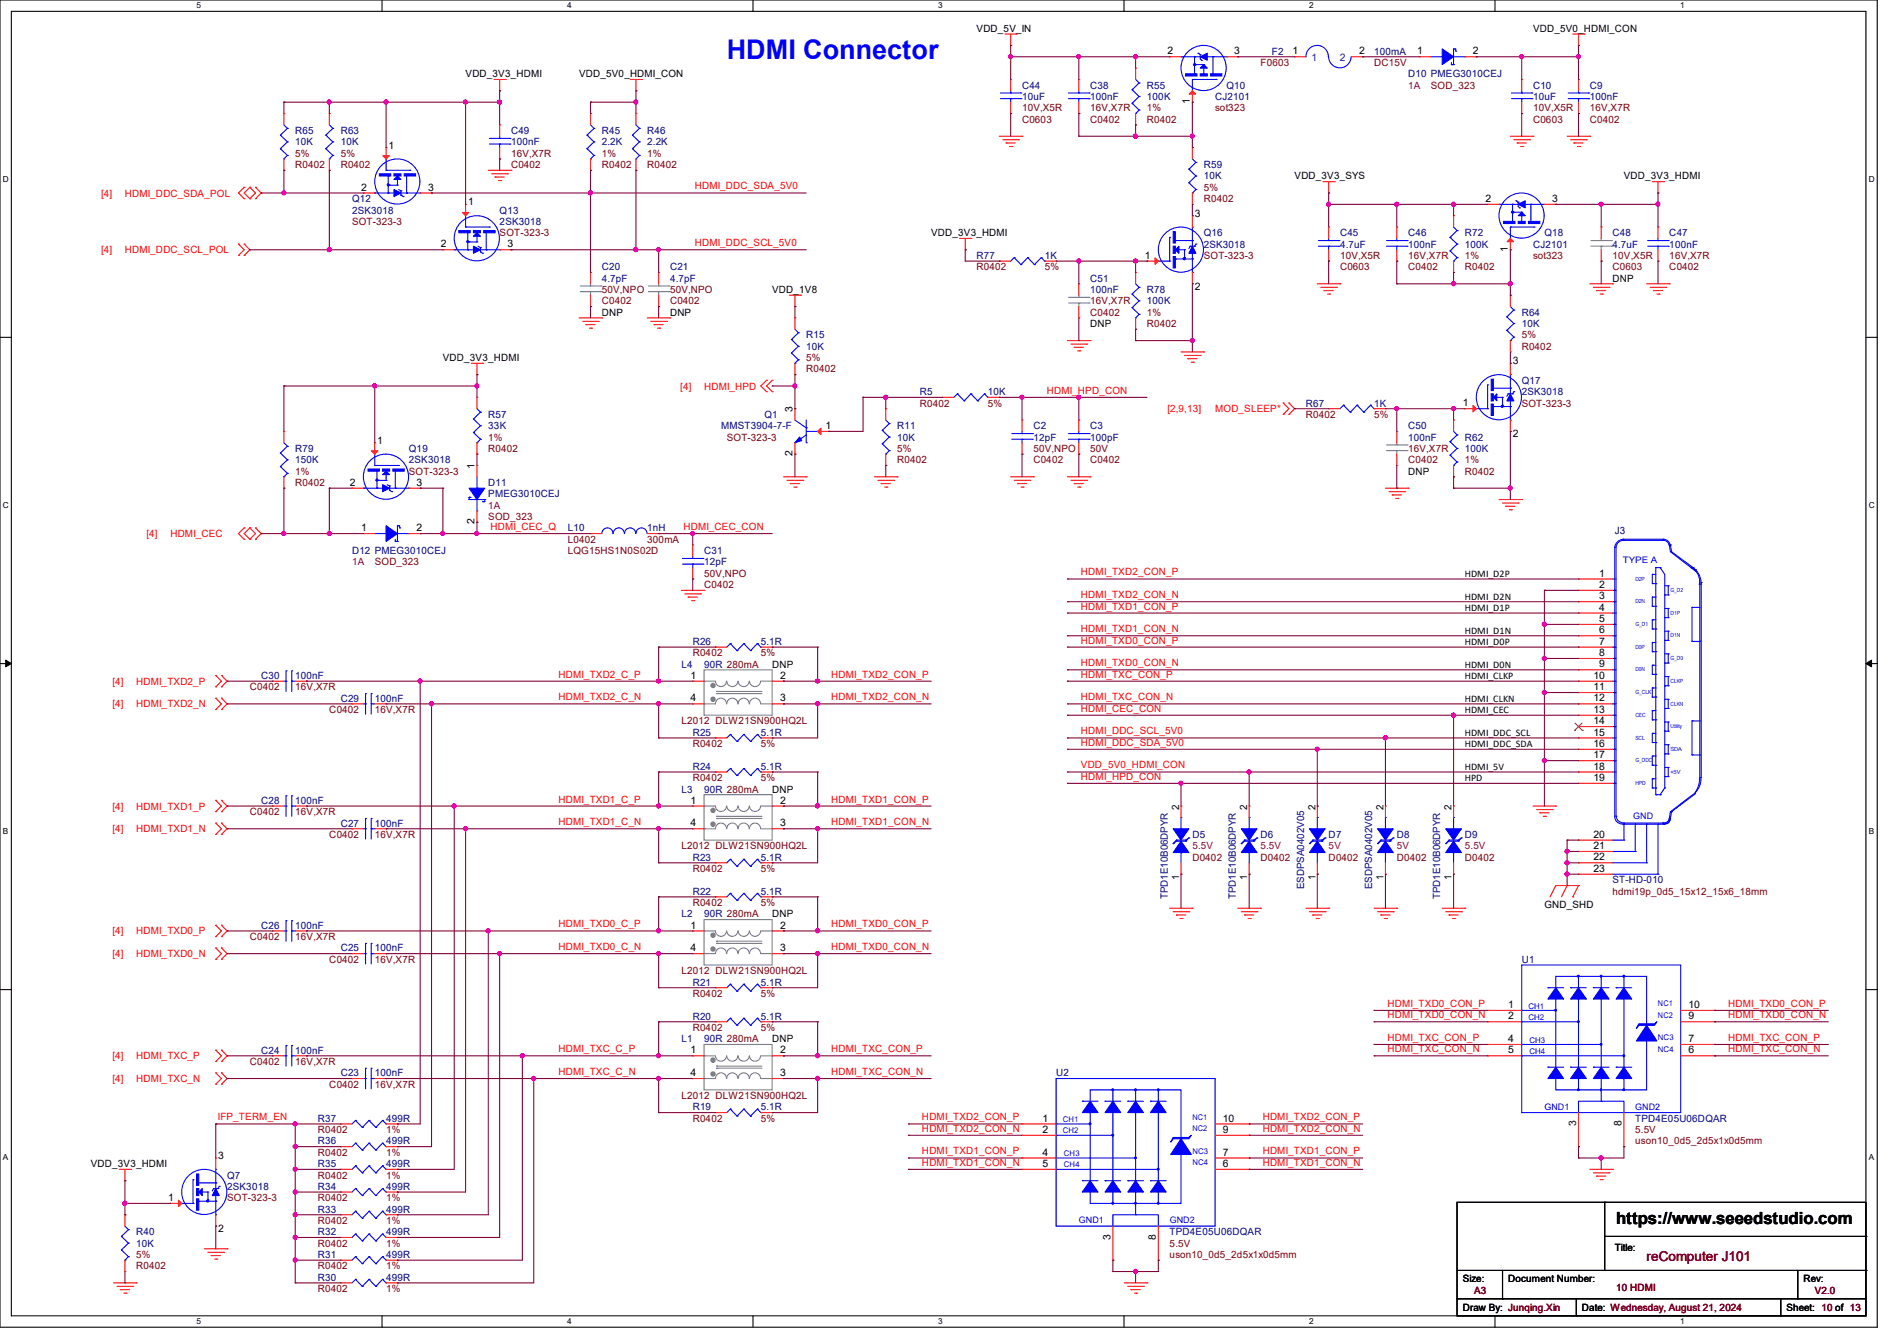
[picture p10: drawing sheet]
<svg xmlns="http://www.w3.org/2000/svg" width="297mm" height="210mm" viewBox="0 0 297 210" stroke-linecap="round" stroke-linejoin="round" font-family="sans-serif">
<defs><g id="words">
<text font-size="4.2" fill="#00f" x="113.8" y="9.3">HDMI Connector</text>
<text font-size="2.6" x="253" y="191.8">https://www.seeedstudio.com</text>
<text font-size="2.1" fill="#800000" x="257.8" y="197.5">reComputer J101</text>
<g font-size="1.6">
<text x="152.9" y="5">VDD_5V_IN</text>
<text x="240" y="5">VDD_5V0_HDMI_CON</text>
<text x="182.8" y="8.5">2</text>
<text x="193.2" y="8.5">3</text>
<text x="202.4" y="8.5">1</text>
<text x="212.8" y="8.5">2</text>
<text x="221.9" y="8.5">1</text>
<text x="230.6" y="8.5">2</text>
<text x="72.9" y="12.1">VDD_3V3_HDMI</text>
<text x="90.7" y="12.1">VDD_5V0_HDMI_CON</text>
<text x="186.3" y="16.3" transform="rotate(-90 186.3 16.3)">1</text>
<text x="60.8" y="23.3">1</text>
<text x="56.6" y="29.8">2</text>
<text x="67" y="29.8">3</text>
<text x="202.7" y="28.1">VDD_3V3_SYS</text>
<text x="254.3" y="28.1">VDD_3V3_HDMI</text>
<text x="73.3" y="32.2">1</text>
<text x="187.1" y="34">3</text>
<text x="232.6" y="31.6">2</text>
<text x="243" y="31.6">3</text>
<text x="69" y="38.7">2</text>
<text x="79.5" y="38.7">3</text>
<text x="145.8" y="37">VDD_3V3_HDMI</text>
<text x="179.2" y="40.5">1</text>
<text x="236.1" y="39.5" transform="rotate(-90 236.1 39.5)">1</text>
<text x="120.9" y="45.9">VDD_1V8</text>
<text x="187.1" y="45.3">2</text>
<text x="252.5" y="44.1">DNP</text>
<text x="94.2" y="49.4">DNP</text>
<text x="104.9" y="49.4">DNP</text>
<text x="170.7" y="51.2">DNP</text>
<text x="69.3" y="56.6">VDD_3V3_HDMI</text>
<text x="236.9" y="57.1">3</text>
<text x="124.1" y="64.6" transform="rotate(-90 124.1 64.6)">3</text>
<text x="229" y="63.6">1</text>
<text x="59.1" y="69.5">1</text>
<text x="124.1" y="71.5" transform="rotate(-90 124.1 71.5)">2</text>
<text x="129.2" y="67.2">1</text>
<text x="236.9" y="68.5">2</text>
<text x="54.8" y="76.1">2</text>
<text x="65.2" y="76.1">3</text>
<text x="74.3" y="73.4" transform="rotate(-90 74.3 73.4)">1</text>
<text x="220.5" y="74.3">DNP</text>
<text x="56.6" y="83.2">1</text>
<text x="65.2" y="83.2">2</text>
<text x="74.3" y="82.1" transform="rotate(-90 74.3 82.1)">2</text>
<text x="229.4" y="90.4">HDMI_D2P</text>
<text x="229.4" y="93.9">HDMI_D2N</text>
<text x="229.4" y="95.7">HDMI_D1P</text>
<text x="250.4" y="90.3">1</text>
<text x="250.4" y="92.1">2</text>
<text x="250.4" y="93.9">3</text>
<text x="250.4" y="95.6">4</text>
<text x="229.4" y="99.3">HDMI_D1N</text>
<text x="229.4" y="101">HDMI_D0P</text>
<text x="250.4" y="97.4">5</text>
<text x="250.4" y="99.2">6</text>
<text x="250.4" y="101">7</text>
<text x="108.1" y="106.3">1</text>
<text x="120.9" y="104.6">DNP</text>
<text x="122.1" y="106.3">2</text>
<text x="229.4" y="106.4">HDMI_CLKP</text>
<text x="229.4" y="104.6">HDMI_D0N</text>
<text x="249.5" y="106.3">10</text>
<text x="250.4" y="102.7">8</text>
<text x="250.4" y="104.5">9</text>
<text x="108.1" y="109.9">4</text>
<text x="122.1" y="109.9">3</text>
<text x="229.4" y="109.9">HDMI_CLKN</text>
<text x="229.4" y="111.7">HDMI_CEC</text>
<text x="249.5" y="108.1">11</text>
<text x="249.5" y="109.9">12</text>
<text x="249.5" y="111.6">13</text>
<text x="249.5" y="113.4">14</text>
<text x="229.4" y="115.3">HDMI_DDC_SCL</text>
<text x="229.4" y="117.1">HDMI_DDC_SDA</text>
<text x="249.5" y="115.2">15</text>
<text x="249.5" y="117">16</text>
<text x="249.5" y="118.7">17</text>
<text x="108.1" y="125.9">1</text>
<text x="120.9" y="124.1">DNP</text>
<text x="122.1" y="125.9">2</text>
<text x="229.4" y="122.4">HPD</text>
<text x="229.4" y="120.6">HDMI_5V</text>
<text x="249.5" y="120.5">18</text>
<text x="249.5" y="122.3">19</text>
<text x="108.1" y="129.4">4</text>
<text x="122.1" y="129.4">3</text>
<text x="184.6" y="126.8" transform="rotate(-90 184.6 126.8)">2</text>
<text x="195.3" y="126.8" transform="rotate(-90 195.3 126.8)">2</text>
<text x="205.9" y="126.8" transform="rotate(-90 205.9 126.8)">2</text>
<text x="216.6" y="126.8" transform="rotate(-90 216.6 126.8)">2</text>
<text x="227.3" y="126.8" transform="rotate(-90 227.3 126.8)">2</text>
<text x="249.5" y="131.2">20</text>
<text x="184.6" y="137.8" transform="rotate(-90 184.6 137.8)">1</text>
<text x="195.3" y="137.8" transform="rotate(-90 195.3 137.8)">1</text>
<text x="205.9" y="137.8" transform="rotate(-90 205.9 137.8)">1</text>
<text x="216.6" y="137.8" transform="rotate(-90 216.6 137.8)">1</text>
<text x="227.3" y="137.8" transform="rotate(-90 227.3 137.8)">1</text>
<text x="249.5" y="133">21</text>
<text x="249.5" y="134.7">22</text>
<text x="249.5" y="136.5">23</text>
<text x="120.9" y="143.7">DNP</text>
<text x="241.8" y="142.2">GND_SHD</text>
<text x="108.1" y="145.4">1</text>
<text x="108.1" y="149">4</text>
<text x="122.1" y="145.4">2</text>
<text x="122.1" y="149">3</text>
<text x="236.1" y="157.9">1</text>
<text x="236.1" y="159.6">2</text>
<text x="264.4" y="159.6">9</text>
<text x="264.4" y="157.9">10</text>
<text x="108.1" y="165">1</text>
<text x="120.9" y="163.2">DNP</text>
<text x="122.1" y="165">2</text>
<text x="236.1" y="163.2">4</text>
<text x="236.1" y="165">5</text>
<text x="264.4" y="165">6</text>
<text x="264.4" y="163.2">7</text>
<text x="108.1" y="168.5">4</text>
<text x="122.1" y="168.5">3</text>
<text x="163.2" y="175.6">1</text>
<text x="163.2" y="177.4">2</text>
<text x="191.5" y="177.4">9</text>
<text x="191.5" y="175.6">10</text>
<text x="246.8" y="176.4" transform="rotate(-90 246.8 176.4)">3</text>
<text x="253.9" y="176.4" transform="rotate(-90 253.9 176.4)">8</text>
<text x="14.2" y="182.8">VDD_3V3_HDMI</text>
<text x="34.2" y="181.5">3</text>
<text x="163.2" y="181">4</text>
<text x="163.2" y="182.8">5</text>
<text x="191.5" y="182.8">6</text>
<text x="191.5" y="181">7</text>
<text x="26.3" y="188.1">1</text>
<text x="34.2" y="192.9">2</text>
<text x="173.9" y="194.1" transform="rotate(-90 173.9 194.1)">3</text>
<text x="181" y="194.1" transform="rotate(-90 181 194.1)">8</text>
<text x="252.8" y="196">Title:</text>
<text x="229" y="200.7">Size:</text>
<text x="236.1" y="200.7">Document Number:</text>
<text x="282.4" y="200.7">Rev:</text>
<text x="229" y="205.4">Draw By: Junqing.Xin</text>
<text x="247.7" y="205.4">Date: Wednesday, August 21, 2024</text>
<text x="279.7" y="205.4">Sheet: 10 of 13</text>
</g>
<g font-size="1.6" fill="#800000">
<text x="197.4" y="10.3">F0603</text>
<text x="215.1" y="10.3">DC15V</text>
<text x="160" y="17.4">10V,X5R</text>
<text x="170.7" y="17.4">16V,X7R</text>
<text x="179.6" y="17.4">1%</text>
<text x="190.2" y="17.4">sot323</text>
<text x="224" y="13.9">SOD_323</text>
<text x="240" y="17.4">10V,X5R</text>
<text x="248.9" y="17.4">16V,X7R</text>
<text x="160" y="19.2">C0603</text>
<text x="170.7" y="19.2">C0402</text>
<text x="179.6" y="19.2">R0402</text>
<text x="240" y="19.2">C0603</text>
<text x="248.9" y="19.2">C0402</text>
<text x="46.2" y="24.6">5%</text>
<text x="46.2" y="26.3">R0402</text>
<text x="53.3" y="24.6">5%</text>
<text x="53.3" y="26.3">R0402</text>
<text x="80" y="26.3">C0402</text>
<text x="80" y="24.6">16V,X7R</text>
<text x="94.2" y="24.6">1%</text>
<text x="94.2" y="26.3">R0402</text>
<text x="101.3" y="24.6">1%</text>
<text x="101.3" y="26.3">R0402</text>
<text x="188.5" y="29.9">5%</text>
<text x="55.1" y="35.2">SOT-323-3</text>
<text x="188.5" y="31.7">R0402</text>
<text x="78.2" y="37">SOT-323-3</text>
<text x="188.5" y="40.6">SOT-323-3</text>
<text x="209.8" y="40.6">10V,X5R</text>
<text x="220.5" y="40.6">16V,X7R</text>
<text x="229.4" y="40.6">1%</text>
<text x="240" y="40.6">sot323</text>
<text x="252.5" y="40.6">10V,X5R</text>
<text x="261.4" y="40.6">16V,X7R</text>
<text x="94.2" y="47.7">C0402</text>
<text x="94.2" y="45.9">50V,NPO</text>
<text x="104.9" y="47.7">C0402</text>
<text x="104.9" y="45.9">50V,NPO</text>
<text x="152.9" y="42.3">R0402</text>
<text x="163.6" y="42.3">5%</text>
<text x="170.7" y="47.7">16V,X7R</text>
<text x="209.8" y="42.3">C0603</text>
<text x="220.5" y="42.3">C0402</text>
<text x="229.4" y="42.3">R0402</text>
<text x="252.5" y="42.3">C0603</text>
<text x="261.4" y="42.3">C0402</text>
<text x="170.7" y="49.4">C0402</text>
<text x="179.6" y="49.4">1%</text>
<text x="179.6" y="51.2">R0402</text>
<text x="238.3" y="53">5%</text>
<text x="126.2" y="56.6">5%</text>
<text x="126.2" y="58.3">R0402</text>
<text x="238.3" y="54.8">R0402</text>
<text x="144" y="63.7">R0402</text>
<text x="154.7" y="63.7">5%</text>
<text x="204.5" y="65.4">R0402</text>
<text x="215.1" y="65.4">5%</text>
<text x="238.3" y="63.7">SOT-323-3</text>
<text x="76.5" y="69">1%</text>
<text x="76.5" y="70.8">R0402</text>
<text x="113.8" y="69">SOT-323-3</text>
<text x="140.5" y="70.8">5%</text>
<text x="161.8" y="70.8">50V,NPO</text>
<text x="170.7" y="70.8">50V</text>
<text x="220.5" y="70.8">16V,X7R</text>
<text x="46.2" y="74.3">1%</text>
<text x="46.2" y="76.1">R0402</text>
<text x="64" y="74.3">SOT-323-3</text>
<text x="140.5" y="72.6">R0402</text>
<text x="161.8" y="72.6">C0402</text>
<text x="170.7" y="72.6">C0402</text>
<text x="220.5" y="72.6">C0402</text>
<text x="229.4" y="72.6">1%</text>
<text x="229.4" y="74.3">R0402</text>
<text x="76.5" y="81.4">SOD_323</text>
<text x="58.7" y="88.6">SOD_323</text>
<text x="88.9" y="85">L0402</text>
<text x="88.9" y="86.8">LQG15HS1N0S02D</text>
<text x="101.3" y="85">300mA</text>
<text x="110.2" y="92.1">C0402</text>
<text x="110.2" y="90.3">50V,NPO</text>
<text x="108.5" y="102.8">R0402</text>
<text x="119.1" y="102.8">5%</text>
<text x="39.1" y="108.1">C0402</text>
<text x="46.2" y="108.1">16V,X7R</text>
<text x="51.6" y="111.7">C0402</text>
<text x="58.7" y="111.7">16V,X7R</text>
<text x="106.7" y="113.5">L2012 DLW21SN900HQ2L</text>
<text x="108.5" y="117">R0402</text>
<text x="119.1" y="117">5%</text>
<text x="108.5" y="122.3">R0402</text>
<text x="119.1" y="122.3">5%</text>
<text x="39.1" y="127.7">C0402</text>
<text x="46.2" y="127.7">16V,X7R</text>
<text x="51.6" y="131.2">C0402</text>
<text x="58.7" y="131.2">16V,X7R</text>
<text x="106.7" y="133">L2012 DLW21SN900HQ2L</text>
<text x="108.5" y="136.6">R0402</text>
<text x="119.1" y="136.6">5%</text>
<text x="186.7" y="134.8">D0402</text>
<text x="197.4" y="134.8">D0402</text>
<text x="208" y="134.8">D0402</text>
<text x="218.7" y="134.8">D0402</text>
<text x="229.4" y="134.8">D0402</text>
<text x="108.5" y="141.9">R0402</text>
<text x="119.1" y="141.9">5%</text>
<text x="252.5" y="140.1">hdmi19p_0d5_15x12_15x6_18mm</text>
<text x="39.1" y="147.2">C0402</text>
<text x="46.2" y="147.2">16V,X7R</text>
<text x="51.6" y="150.8">C0402</text>
<text x="58.7" y="150.8">16V,X7R</text>
<text x="106.7" y="152.6">L2012 DLW21SN900HQ2L</text>
<text x="108.5" y="156.1">R0402</text>
<text x="108.5" y="161.5">R0402</text>
<text x="119.1" y="156.1">5%</text>
<text x="119.1" y="161.5">5%</text>
<text x="39.1" y="166.8">C0402</text>
<text x="46.2" y="166.8">16V,X7R</text>
<text x="51.6" y="170.3">C0402</text>
<text x="58.7" y="170.3">16V,X7R</text>
<text x="106.7" y="172.1">L2012 DLW21SN900HQ2L</text>
<text x="49.8" y="177.5">R0402</text>
<text x="60.5" y="177.5">1%</text>
<text x="108.5" y="175.7">R0402</text>
<text x="119.1" y="175.7">5%</text>
<text x="256" y="179.2">uson10_0d5_2d5x1x0d5mm</text>
<text x="256" y="177.5">5.5V</text>
<text x="49.8" y="181">R0402</text>
<text x="49.8" y="184.6">R0402</text>
<text x="60.5" y="181">1%</text>
<text x="60.5" y="184.6">1%</text>
<text x="35.6" y="188.1">SOT-323-3</text>
<text x="49.8" y="188.1">R0402</text>
<text x="49.8" y="191.7">R0402</text>
<text x="60.5" y="188.1">1%</text>
<text x="60.5" y="191.7">1%</text>
<text x="21.3" y="197">5%</text>
<text x="49.8" y="195.2">R0402</text>
<text x="60.5" y="195.2">1%</text>
<text x="183.1" y="197">uson10_0d5_2d5x1x0d5mm</text>
<text x="183.1" y="195.2">5.5V</text>
<text x="21.3" y="198.8">R0402</text>
<text x="49.8" y="198.8">R0402</text>
<text x="49.8" y="202.3">R0402</text>
<text x="60.5" y="198.8">1%</text>
<text x="60.5" y="202.3">1%</text>
<text x="230.8" y="202.7">A3</text>
<text x="253" y="202.2">10 HDMI</text>
<text x="284.1" y="202.7">V2.0</text>
</g>
<g font-size="1.6" fill="#000080">
<text x="199.1" y="8.6">F2</text>
<text x="215.1" y="8.6">100mA</text>
<text x="160" y="13.9">C44</text>
<text x="160" y="15.7">10uF</text>
<text x="170.7" y="13.9">C38</text>
<text x="170.7" y="15.7">100nF</text>
<text x="179.6" y="13.9">R55</text>
<text x="179.6" y="15.7">100K</text>
<text x="190.2" y="15.7">CJ2101</text>
<text x="192" y="13.9">Q10</text>
<text x="220.5" y="12.1">D10 PMEG3010CEJ</text>
<text x="240" y="13.9">C10</text>
<text x="240" y="15.7">10uF</text>
<text x="248.9" y="13.9">C9</text>
<text x="248.9" y="15.7">100nF</text>
<text x="46.2" y="21">R65</text>
<text x="46.2" y="22.8">10K</text>
<text x="53.3" y="21">R63</text>
<text x="53.3" y="22.8">10K</text>
<text x="80" y="21">C49</text>
<text x="80" y="22.8">100nF</text>
<text x="94.2" y="21">R45</text>
<text x="94.2" y="22.8">2.2K</text>
<text x="101.3" y="21">R46</text>
<text x="101.3" y="22.8">2.2K</text>
<text x="188.5" y="26.3">R59</text>
<text x="188.5" y="28.1">10K</text>
<text x="55.1" y="31.7">Q12</text>
<text x="55.1" y="33.4">2SK3018</text>
<text x="78.2" y="33.4">Q13</text>
<text x="78.2" y="35.2">2SK3018</text>
<text x="152.9" y="40.6">R77</text>
<text x="163.6" y="40.6">1K</text>
<text x="188.5" y="37">Q16</text>
<text x="188.5" y="38.8">2SK3018</text>
<text x="209.8" y="37">C45</text>
<text x="209.8" y="38.8">4.7uF</text>
<text x="220.5" y="37">C46</text>
<text x="220.5" y="38.8">100nF</text>
<text x="229.4" y="37">R72</text>
<text x="229.4" y="38.8">100K</text>
<text x="240" y="38.8">CJ2101</text>
<text x="241.8" y="37">Q18</text>
<text x="252.5" y="37">C48</text>
<text x="252.5" y="38.8">4.7uF</text>
<text x="261.4" y="37">C47</text>
<text x="261.4" y="38.8">100nF</text>
<text x="94.2" y="42.3">C20</text>
<text x="94.2" y="44.1">4.7pF</text>
<text x="104.9" y="42.3">C21</text>
<text x="104.9" y="44.1">4.7pF</text>
<text x="170.7" y="44.1">C51</text>
<text x="170.7" y="45.9">100nF</text>
<text x="179.6" y="45.9">R78</text>
<text x="179.6" y="47.7">100K</text>
<text x="126.2" y="53">R15</text>
<text x="238.3" y="49.4">R64</text>
<text x="238.3" y="51.2">10K</text>
<text x="126.2" y="54.8">10K</text>
<text x="76.5" y="65.4">R57</text>
<text x="119.7" y="65.4">Q1</text>
<text x="144" y="61.9">R5</text>
<text x="154.7" y="61.9">10K</text>
<text x="204.5" y="63.7">R67</text>
<text x="215.1" y="63.7">1K</text>
<text x="238.3" y="60.1">Q17</text>
<text x="238.3" y="61.9">2SK3018</text>
<text x="46.2" y="70.8">R79</text>
<text x="64" y="70.8">Q19</text>
<text x="76.5" y="67.2">33K</text>
<text x="112.9" y="67.2">MMST3904-7-F</text>
<text x="140.5" y="67.2">R11</text>
<text x="140.5" y="69">10K</text>
<text x="161.8" y="67.2">C2</text>
<text x="161.8" y="69">12pF</text>
<text x="170.7" y="67.2">C3</text>
<text x="170.7" y="69">100pF</text>
<text x="220.5" y="67.2">C50</text>
<text x="220.5" y="69">100nF</text>
<text x="229.4" y="69">R62</text>
<text x="229.4" y="70.8">100K</text>
<text x="46.2" y="72.6">150K</text>
<text x="64" y="72.6">2SK3018</text>
<text x="76.5" y="76.1">D11</text>
<text x="76.5" y="77.9">PMEG3010CEJ</text>
<text x="88.9" y="83.2">L10</text>
<text x="101.3" y="83.2">1nH</text>
<text x="252.8" y="83.6">J3</text>
<text x="55.1" y="86.8">D12 PMEG3010CEJ</text>
<text x="110.2" y="86.8">C31</text>
<text x="110.2" y="88.6">12pF</text>
<text x="108.5" y="101">R26</text>
<text x="119.1" y="101">5.1R</text>
<text x="40.9" y="106.3">C30</text>
<text x="46.2" y="106.3">100nF</text>
<text x="106.7" y="104.6">L4</text>
<text x="110.2" y="104.6">90R 280mA</text>
<text x="53.3" y="109.9">C29</text>
<text x="58.7" y="109.9">100nF</text>
<text x="108.5" y="115.2">R25</text>
<text x="119.1" y="115.2">5.1R</text>
<text x="40.9" y="125.9">C28</text>
<text x="46.2" y="125.9">100nF</text>
<text x="106.7" y="124.1">L3</text>
<text x="108.5" y="120.6">R24</text>
<text x="110.2" y="124.1">90R 280mA</text>
<text x="119.1" y="120.6">5.1R</text>
<text x="53.3" y="129.5">C27</text>
<text x="58.7" y="129.5">100nF</text>
<text x="186.7" y="131.2">D5</text>
<text x="197.4" y="131.2">D6</text>
<text x="208" y="131.2">D7</text>
<text x="218.7" y="131.2">D8</text>
<text x="229.4" y="131.2">D9</text>
<text x="108.5" y="134.8">R23</text>
<text x="119.1" y="134.8">5.1R</text>
<text x="106.7" y="143.7">L2</text>
<text x="108.5" y="140.1">R22</text>
<text x="110.2" y="143.7">90R 280mA</text>
<text x="119.1" y="140.1">5.1R</text>
<text x="182.8" y="140.8" transform="rotate(-90 182.8 140.8)">TPD1E10B06DPYR</text>
<text x="193.5" y="140.8" transform="rotate(-90 193.5 140.8)">TPD1E10B06DPYR</text>
<text x="204.2" y="139.2" transform="rotate(-90 204.2 139.2)">ESDPSA0402V05</text>
<text x="214.8" y="139.2" transform="rotate(-90 214.8 139.2)">ESDPSA0402V05</text>
<text x="225.5" y="140.8" transform="rotate(-90 225.5 140.8)">TPD1E10B06DPYR</text>
<text x="252.5" y="138.3">ST-HD-010</text>
<text x="40.9" y="145.5">C26</text>
<text x="46.2" y="145.5">100nF</text>
<text x="53.3" y="149">C25</text>
<text x="58.7" y="149">100nF</text>
<text x="108.5" y="154.3">R21</text>
<text x="119.1" y="154.3">5.1R</text>
<text x="238.3" y="150.8">U1</text>
<text x="108.5" y="159.7">R20</text>
<text x="119.1" y="159.7">5.1R</text>
<text x="40.9" y="165">C24</text>
<text x="46.2" y="165">100nF</text>
<text x="106.7" y="163.2">L1</text>
<text x="110.2" y="163.2">90R 280mA</text>
<text x="53.3" y="168.6">C23</text>
<text x="58.7" y="168.6">100nF</text>
<text x="108.5" y="173.9">R19</text>
<text x="119.1" y="173.9">5.1R</text>
<text x="165.4" y="168.6">U2</text>
<text x="49.8" y="179.2">R36</text>
<text x="49.8" y="175.7">R37</text>
<text x="60.4" y="179.2">499R</text>
<text x="60.4" y="175.7">499R</text>
<text x="256" y="175.7">TPD4E05U06DQAR</text>
<text x="35.6" y="184.6">Q7</text>
<text x="49.8" y="182.8">R35</text>
<text x="60.4" y="182.8">499R</text>
<text x="35.6" y="186.3">2SK3018</text>
<text x="49.8" y="186.3">R34</text>
<text x="49.8" y="189.9">R33</text>
<text x="60.4" y="186.3">499R</text>
<text x="60.4" y="189.9">499R</text>
<text x="21.3" y="193.5">R40</text>
<text x="21.3" y="195.2">10K</text>
<text x="49.8" y="197">R31</text>
<text x="49.8" y="193.5">R32</text>
<text x="60.4" y="197">499R</text>
<text x="60.4" y="193.5">499R</text>
<text x="183.1" y="193.5">TPD4E05U06DQAR</text>
<text x="49.8" y="200.6">R30</text>
<text x="60.4" y="200.6">499R</text>
</g>
<g font-size="1.6" fill="#004080">
<text x="205.4" y="9.6">1</text>
<text x="209.8" y="9.6">2</text>
</g>
<g font-size="1.6" fill="#800040">
<text x="220.5" y="13.9">1A</text>
<text x="76.5" y="79.7">1A</text>
<text x="55.1" y="88.6">1A</text>
<text x="186.7" y="133">5.5V</text>
<text x="197.4" y="133">5.5V</text>
<text x="208" y="133">5V</text>
<text x="218.7" y="133">5V</text>
<text x="229.4" y="133">5.5V</text>
</g>
<g font-size="1.6" fill="#f00">
<text x="108.8" y="29.7">HDMI_DDC_SDA_5V0</text>
<text x="15.8" y="30.8">[4]</text>
<text x="19.6" y="30.8">HDMI_DDC_SDA_POL</text>
<text x="15.8" y="39.7">[4]</text>
<text x="19.6" y="39.7">HDMI_DDC_SCL_POL</text>
<text x="108.8" y="38.6">HDMI_DDC_SCL_5V0</text>
<text x="106.5" y="61">[4]</text>
<text x="110.2" y="61">HDMI_HPD</text>
<text x="163.9" y="61.7">HDMI_HPD_CON</text>
<text x="182.8" y="64.6">[2,9,13]</text>
<text x="190.2" y="64.6">MOD_SLEEP*</text>
<text x="76.8" y="83">HDMI_CEC_Q</text>
<text x="107" y="83">HDMI_CEC_CON</text>
<text x="22.9" y="84.1">[4]</text>
<text x="26.7" y="84.1">HDMI_CEC</text>
<text x="169.2" y="90.1">HDMI_TXD2_CON_P</text>
<text x="169.2" y="93.7">HDMI_TXD2_CON_N</text>
<text x="169.2" y="95.5">HDMI_TXD1_CON_P</text>
<text x="169.2" y="99">HDMI_TXD1_CON_N</text>
<text x="169.2" y="100.8">HDMI_TXD0_CON_P</text>
<text x="17.6" y="107.2">[4]</text>
<text x="21.3" y="107.2">HDMI_TXD2_P</text>
<text x="87.5" y="106.1">HDMI_TXD2_C_P</text>
<text x="130.1" y="106.1">HDMI_TXD2_CON_P</text>
<text x="169.2" y="104.3">HDMI_TXD0_CON_N</text>
<text x="169.2" y="106.1">HDMI_TXC_CON_P</text>
<text x="17.6" y="110.8">[4]</text>
<text x="21.3" y="110.8">HDMI_TXD2_N</text>
<text x="87.5" y="109.7">HDMI_TXD2_C_N</text>
<text x="130.1" y="109.7">HDMI_TXD2_CON_N</text>
<text x="169.2" y="109.7">HDMI_TXC_CON_N</text>
<text x="169.2" y="111.5">HDMI_CEC_CON</text>
<text x="169.2" y="115">HDMI_DDC_SCL_5V0</text>
<text x="169.2" y="116.8">HDMI_DDC_SDA_5V0</text>
<text x="87.5" y="125.7">HDMI_TXD1_C_P</text>
<text x="130.1" y="125.7">HDMI_TXD1_CON_P</text>
<text x="169.2" y="120.4">VDD_5V0_HDMI_CON</text>
<text x="169.2" y="122.1">HDMI_HPD_CON</text>
<text x="17.6" y="126.8">[4]</text>
<text x="17.6" y="130.3">[4]</text>
<text x="21.3" y="126.8">HDMI_TXD1_P</text>
<text x="21.3" y="130.3">HDMI_TXD1_N</text>
<text x="87.5" y="129.2">HDMI_TXD1_C_N</text>
<text x="130.1" y="129.2">HDMI_TXD1_CON_N</text>
<text x="17.6" y="146.3">[4]</text>
<text x="17.6" y="149.9">[4]</text>
<text x="21.3" y="146.3">HDMI_TXD0_P</text>
<text x="21.3" y="149.9">HDMI_TXD0_N</text>
<text x="87.5" y="145.2">HDMI_TXD0_C_P</text>
<text x="87.5" y="148.8">HDMI_TXD0_C_N</text>
<text x="130.1" y="145.2">HDMI_TXD0_CON_P</text>
<text x="130.1" y="148.8">HDMI_TXD0_CON_N</text>
<text x="217.3" y="159.5">HDMI_TXD0_CON_N</text>
<text x="217.3" y="157.7">HDMI_TXD0_CON_P</text>
<text x="270.6" y="159.5">HDMI_TXD0_CON_N</text>
<text x="270.6" y="157.7">HDMI_TXD0_CON_P</text>
<text x="17.6" y="165.9">[4]</text>
<text x="21.3" y="165.9">HDMI_TXC_P</text>
<text x="87.5" y="164.8">HDMI_TXC_C_P</text>
<text x="130.1" y="164.8">HDMI_TXC_CON_P</text>
<text x="217.3" y="164.8">HDMI_TXC_CON_N</text>
<text x="217.3" y="163">HDMI_TXC_CON_P</text>
<text x="270.6" y="164.8">HDMI_TXC_CON_N</text>
<text x="270.6" y="163">HDMI_TXC_CON_P</text>
<text x="17.6" y="169.5">[4]</text>
<text x="21.3" y="169.5">HDMI_TXC_N</text>
<text x="87.5" y="168.4">HDMI_TXC_C_N</text>
<text x="130.1" y="168.4">HDMI_TXC_CON_N</text>
<text x="34.1" y="175.5">IFP_TERM_EN</text>
<text x="144.4" y="175.5">HDMI_TXD2_CON_P</text>
<text x="144.4" y="177.2">HDMI_TXD2_CON_N</text>
<text x="197.7" y="175.5">HDMI_TXD2_CON_P</text>
<text x="197.7" y="177.2">HDMI_TXD2_CON_N</text>
<text x="144.4" y="180.8">HDMI_TXD1_CON_P</text>
<text x="144.4" y="182.6">HDMI_TXD1_CON_N</text>
<text x="197.7" y="180.8">HDMI_TXD1_CON_P</text>
<text x="197.7" y="182.6">HDMI_TXD1_CON_N</text>
</g>
<g font-size="1.4" fill="#00f">
<text x="254.1" y="88.1">TYPE A</text>
<text x="255.7" y="128.3">GND</text>
<text x="241.8" y="173.8">GND1</text>
<text x="256" y="173.8">GND2</text>
<text x="168.9" y="191.6">GND1</text>
<text x="183.1" y="191.6">GND2</text>
</g>
<g font-size="1.3">
<text x="30.8" y="1.3">5</text>
<text x="88.8" y="1.3">4</text>
<text x="146.9" y="1.3">3</text>
<text x="205" y="1.3">2</text>
<text x="263.1" y="1.3">1</text>
<text x=".5" y="28.4">D</text>
<text x="292.6" y="28.4">D</text>
<text x=".5" y="79.5">C</text>
<text x="292.6" y="79.5">C</text>
<text x=".5" y="130.6">B</text>
<text x="292.6" y="130.6">B</text>
<text x=".5" y="181.7">A</text>
<text x="292.6" y="181.7">A</text>
<text x="30.8" y="207.4">5</text>
<text x="88.8" y="207.4">4</text>
<text x="146.9" y="207.4">3</text>
<text x="205" y="207.4">2</text>
<text x="263.1" y="207.4">1</text>
</g>
<g font-size="1.2" fill="#00f">
<text x="239.3" y="157.9">CH1</text>
<text x="239.3" y="159.7">CH2</text>
<text x="259.6" y="157.6">NC1</text>
<text x="259.6" y="159.4">NC2</text>
<text x="239.5" y="165.1">CH4</text>
<text x="239.5" y="163.3">CH3</text>
<text x="259.6" y="162.9">NC3</text>
<text x="259.6" y="164.7">NC4</text>
<text x="166.4" y="175.7">CH1</text>
<text x="166.4" y="177.5">CH2</text>
<text x="186.7" y="175.4">NC1</text>
<text x="186.7" y="177.2">NC2</text>
<text x="166.6" y="182.8">CH4</text>
<text x="166.6" y="181.1">CH3</text>
<text x="186.7" y="180.7">NC3</text>
<text x="186.7" y="182.5">NC4</text>
</g>
<g font-size=".9" fill="#00f">
<text x="256" y="90.9">D2P</text>
<text x="256" y="94.5">D2N</text>
<text x="261.5" y="92.7">G_D2</text>
<text x="256" y="98">G_D1</text>
<text x="256" y="101.6">D0P</text>
<text x="261.5" y="99.8">D1N</text>
<text x="261.5" y="96.3">D1P</text>
<text x="256" y="105.2">D0N</text>
<text x="261.5" y="103.4">G_D0</text>
<text x="261.5" y="106.9">CLKP</text>
<text x="256" y="108.7">G_CLK</text>
<text x="256" y="112.3">CEC</text>
<text x="261.5" y="110.5">CLKN</text>
<text x="256" y="115.8">SCL</text>
<text x="256" y="119.4">G_DDC</text>
<text x="261.5" y="117.6">SDA</text>
<text x="261.5" y="114">Utility</text>
<text x="256" y="122.9">HPD</text>
<text x="261.5" y="121.2">+5V</text>
</g>
</g></defs>
<path d="M0 0h293.9v207.9h-293.9zM1.8 1.8h290.3v204.3h-290.3z" fill="none" stroke="#000" stroke-width=".17"/>
<g fill="#fff">
<path d="M30.8 .2h.7v1.4h-.7z"/>
<path d="M30.8 206.2h.7v1.4h-.7z"/>
</g>
<path d="M59.8 0v1.8M59.8 206.1v1.8" fill="none" stroke="#000" stroke-width=".17"/>
<g fill="#fff">
<path d="M88.8 .2h.7v1.4h-.7z"/>
<path d="M88.8 206.2h.7v1.4h-.7z"/>
</g>
<path d="M117.9 0v1.8M117.9 206.1v1.8" fill="none" stroke="#000" stroke-width=".17"/>
<g fill="#fff">
<path d="M146.9 .2h.7v1.4h-.7z"/>
<path d="M146.9 206.2h.7v1.4h-.7z"/>
</g>
<path d="M176 0v1.8M176 206.1v1.8" fill="none" stroke="#000" stroke-width=".17"/>
<g fill="#fff">
<path d="M205 .2h.7v1.4h-.7z"/>
<path d="M205 206.2h.7v1.4h-.7z"/>
</g>
<path d="M234.1 0v1.8M234.1 206.1v1.8" fill="none" stroke="#000" stroke-width=".17"/>
<g fill="#fff">
<path d="M263.1 .2h.6v1.4h-.6z"/>
<path d="M263.1 206.2h.6v1.4h-.6z"/>
<path d="M.5 27.3h.9v1.4h-.9z"/>
<path d="M292.6 27.3h.9v1.4h-.9z"/>
<path d="M.5 78.4h.9v1.4h-.9z"/>
<path d="M292.6 78.4h.9v1.4h-.9z"/>
</g>
<path d="M0 52.8h1.8M292.1 52.8h1.8" fill="none" stroke="#000" stroke-width=".17"/>
<g fill="#fff">
<path d="M.5 129.5h.8v1.4h-.8z"/>
<path d="M292.6 129.5h.8v1.4h-.8z"/>
</g>
<path d="M0 103.9h1.8M292.1 103.9h1.8" fill="none" stroke="#000" stroke-width=".17"/>
<path d="M.9 103.4l.9 .5-.9 .5zM292.1 103.9l.9-.5v1z" fill="#000" stroke="#000" stroke-width=".16"/>
<g fill="#fff">
<path d="M.5 180.5h.8v1.4h-.8z"/>
<path d="M292.6 180.5h.8v1.4h-.8z"/>
</g>
<g fill="none" stroke="#000" stroke-width=".17">
<path d="M0 155h1.8M292.1 155h1.8M228.1 188.3h64v17.8h-64zM228.1 199h64M235.2 199v4.4M251.2 188.3h.1M251.2 188.3v10.7M251.2 193.6h40.9M281.5 199v4.4M292.1 199h.1M292.1 193.6h.1M228.1 203.4h.1"/>
<path d="M228.1 203.4h64M235.2 203.4h.1M246.8 206.1h.1M246.8 203.4v2.7M278.8 206.1h.1M278.8 203.4v2.7M281.5 203.4h.1"/>
</g>
<g fill="none" stroke="#f00" stroke-width=".17">
<path d="M44.4 17.8h.1M44.4 17.8v1.8M51.6 17.8h.1M51.6 17.8v1.8M77.3 12.4h1.8M78.2 14.2h.1M78.2 19.6h.1M78.2 12.4v1.8M78.2 19.6v1.7M79.1 12.4h.1M92.5 17.8h.1M92.5 17.8v1.8"/>
<path d="M98.7 12.4h1.8M99.6 14.2h.1M99.6 17.8h.1M99.6 12.4v1.8M99.6 17.8v1.8M100.5 12.4h.1M157.4 5.3h1.7M158.2 7.1h.1M158.2 12.4h.1M158.2 17.8h.1M158.2 5.3v1.8M158.2 12.4v1.8"/>
<path d="M158.2 16v1.8M159.1 5.3h.1M168.9 12.4h.1M168.9 17.8h.1M168.9 12.4v1.8M168.9 16v1.8M177.8 10.7h.1M177.8 19.6h.1M177.8 10.7v1.7M177.8 17.8v1.8M183.1 8.9h.1M183.1 8.9h1.8"/>
<path d="M186.7 16h.1M186.7 14.2v1.8M192 8.9h1.8M193.8 8.9h.1M202.7 8.9h.1M202.7 8.9h1.8M211.6 8.9h1.8M213.4 8.9h.1M222.2 8.9h.1M222.2 8.9h1.8M229.4 8.9h1.7M231.1 8.9h.1"/>
<path d="M238.3 12.4h.1M238.3 17.8h.1M238.3 12.4v1.8M238.3 16v1.8M246.3 5.3h1.7M247.1 7.1h.1M247.1 12.4h.1M247.1 17.8h.1M247.1 5.3v1.8M247.1 12.4v1.8M247.1 16v1.8M248 5.3h.1"/>
<path d="M37.3 38.2h.1M37.3 38.2l.9 .9-.9 .9M38.2 29.3h.1M38.2 31.1h.1M38.2 38.2h.1M38.2 29.3l-.9 .9 .9 .9M38.2 38.2l.9 .9-.9 .9M39.1 31.1h.1M39.1 29.3h.1M39.1 29.3l-.9 .9 .9 .9M39.1 29.3l.9 .9-.9 .9M40 29.3h.1"/>
<path d="M40 31.1h.1M40 29.3l.9 .9-.9 .9M44.4 26.7h.1M44.4 24.9v1.8M51.6 26.7h.1M51.6 24.9v1.8M56.9 30.2h.1M56.9 30.2h1.8M60.5 23.1h.1M60.5 23.1v1.8M65.8 30.2h1.8M67.6 30.2h.1"/>
<path d="M69.3 39.1h.1M69.3 39.1h1.8M72.9 32h.1M72.9 32v1.8M76.5 26.7h3.5M77 27.2h2.5M77.5 27.7h.1M77.5 27.7h1.5M78.1 28.3h.3M78.2 24.9h.1M78.2 23.1v1.8M78.2 39.1h1.8"/>
<path d="M78.4 28.3h.1M79.5 27.2h.1M80 26.7h.1M80 39.1h.1M92.5 26.7h.1M92.5 24.9v1.8M99.6 26.7h.1M99.6 24.9v1.8M150.2 37.3h1.8M151.1 39.1h.1M151.1 37.3v1.8M152 37.3h.1"/>
<path d="M156.5 21.3h3.5M157 21.9h2.5M157.5 22.4h.1M157.5 22.4h1.5M158.1 22.9h.3M158.4 22.9h.1M159.5 21.9h.1M160 21.3h.1M186.7 23.1h.1M186.7 32h.1M186.7 33.8h.1M186.7 23.1v1.8"/>
<path d="M186.7 30.2v1.8M186.7 33.8v1.8M207.1 28.4h1.8M208 30.2h.1M208 35.6h.1M208 28.4v1.8M208 35.6v1.7M208 39.1v1.8M208.9 28.4h.1M218.7 35.6h.1M218.7 35.6v1.7M218.7 39.1v1.8"/>
<path d="M227.6 33.8h.1M227.6 33.8v1.8M232.9 32h.1M232.9 32h1.8M236.5 39.1h.1M236.5 21.3h3.5M236.5 37.3v1.8M237 21.9h2.5M237.5 22.4h.1M237.5 22.4h1.5M238.1 22.9h.3M238.4 22.9h.1"/>
<path d="M239.5 21.9h.1M240 21.3h.1M241.8 32h1.8M243.6 32h.1M245.4 21.3h3.5M245.9 21.9h2.5M246.4 22.4h.1M246.4 22.4h1.5M247 22.9h.3M247.3 22.9h.1M248.4 21.9h.1M248.9 21.3h.1"/>
<path d="M250.7 35.6h.1M250.7 35.6v1.7M250.7 39.1v1.8M258.7 28.4h1.8M259.6 30.2h.1M259.6 35.6h.1M259.6 28.4v1.8M259.6 35.6v1.7M259.6 39.1v1.8M260.5 28.4h.1M37.3 40h.1M38.2 40h.1"/>
<path d="M73.8 56.9h1.8M74.7 58.7h.1M74.7 56.9v1.8M75.6 56.9h.1M90.7 49.8h3.5M91.2 50.3h2.5M91.7 50.8h.1M91.7 50.8h1.5M92.3 51.4h.3M92.5 42.7h.1M92.5 48h.1M92.5 42.7v1.7"/>
<path d="M92.5 46.2v1.8M92.6 51.4h.1M93.7 50.3h.1M94.2 49.8h.1M101.3 49.8h3.6M101.9 50.3h2.5M102.4 50.8h.1M102.4 50.8h1.4M103 51.4h.3M103.1 42.7h.1M103.1 48h.1M103.1 42.7v1.7"/>
<path d="M103.1 46.2v1.8M103.3 51.4h.1M104.4 50.3h.1M104.9 49.8h.1M120 59.6h.1M120 59.6l-.9 .9 .9 .8M120.9 59.6h.1M120.9 59.6l-.9 .9 .9 .8M123.6 46.2h1.7M124.5 48h.1M124.5 49.8h.1M124.5 58.7h.1"/>
<path d="M124.5 46.2v1.8M124.5 49.8v1.8M124.5 56.9v1.8M125.3 46.2h.1M156.5 40.9h.1M156.5 40.9h1.7M163.6 40.9h1.8M165.4 40.9h.1M167.1 53.3h3.6M167.7 53.9h2.4M168.2 54.4h.1M168.2 54.4h1.4"/>
<path d="M168.7 54.9h.4M168.9 44.4h.1M168.9 49.8h.1M168.9 44.4v1.8M168.9 48v1.8M169.1 54.9h.1M170.1 53.9h.1M170.7 53.3h.1M177.8 42.7h.1M177.8 51.6h.1M177.8 42.7v1.7M177.8 49.8v1.8"/>
<path d="M179.6 40.9h.1M179.6 40.9h1.8M184.9 55.1h3.6M185.5 55.7h2.4M186 56.2h.1M186 56.2h1.4M186.5 56.7h.4M186.7 44.4h.1M186.7 42.7v1.7M186.9 56.7h.1M187.9 55.7h.1M188.5 55.1h.1"/>
<path d="M206.2 44.4h3.6M206.8 45h2.5M207.3 45.5h.1M207.3 45.5h1.4M207.9 46.1h.3M208 40.9h.1M208.2 46.1h.1M209.3 45h.1M209.8 44.4h.1M218.7 40.9h.1M227.6 42.7h.1M227.6 40.9v1.8"/>
<path d="M236.5 46.2h.1M236.5 55.1h.1M236.5 56.9h.1M236.5 46.2v1.8M236.5 53.3v1.8M236.5 56.9v1.8M248.9 44.4h3.6M249.5 45h2.4M250 45.5h.1M250 45.5h1.4M250.5 46.1h.4M250.7 40.9h.1"/>
<path d="M250.9 46.1h.1M251.9 45h.1M252.5 44.4h.1M257.8 44.4h3.6M258.4 45h2.4M258.9 45.5h.1M258.9 45.5h1.4M259.4 46.1h.4M259.6 40.9h.1M259.8 46.1h.1M260.8 45h.1M261.4 44.4h.1"/>
<path d="M44.4 67.6h.1M44.4 76.5h.1M44.4 67.6v1.7M44.4 74.7v1.8M55.1 76.5h.1M55.1 76.5h1.8M58.7 69.3h.1M58.7 69.3v1.8M64 76.5h1.8M65.8 76.5h.1M74.7 72.9h.1M74.7 62.2h.1"/>
<path d="M74.7 71.1h.1M74.7 62.2v1.8M74.7 69.3v1.8M74.7 72.9v1.8M120 61.3h.1M120.9 61.3h.1M122.7 74.7h3.5M123.2 75.2h2.5M123.7 75.7h.1M123.7 75.7h1.5M124.3 76.3h.3M124.5 71.1h.1"/>
<path d="M124.5 64h.1M124.5 64v1.8M124.5 69.3v1.8M124.6 76.3h.1M125.7 75.2h.1M126.2 74.7h.1M128 67.6h1.8M129.8 67.6h.1M136.9 74.7h3.6M137.5 75.2h2.4M138 75.7h.1M138 75.7h1.4"/>
<path d="M138.5 76.3h.4M138.7 64h.1M138.7 72.9h.1M138.7 64v1.8M138.7 71.1v1.8M138.9 76.3h.1M139.9 75.2h.1M140.5 74.7h.1M147.6 62.2h.1M147.6 62.2h1.8M154.7 62.2h1.8M156.5 62.2h.1"/>
<path d="M158.2 74.7h3.6M158.8 75.2h2.4M159.3 75.7h.1M159.3 75.7h1.4M159.9 76.3h.3M160 65.8h.1M160 71.1h.1M160 65.8v1.8M160 69.3v1.8M160.2 76.3h.1M161.2 75.2h.1M161.8 74.7h.1"/>
<path d="M167.1 74.7h3.6M167.7 75.2h2.4M168.2 75.7h.1M168.2 75.7h1.4M168.7 76.3h.4M168.9 65.8h.1M168.9 71.1h.1M168.9 65.8v1.8M168.9 69.3v1.8M169.1 76.3h.1M170.1 75.2h.1M170.7 74.7h.1"/>
<path d="M200.9 64.9h.1M200.9 63.1h.1M200.9 63.1l.9 .9-.9 .9M201.8 63.1h.1M201.8 64.9h.1M201.8 63.1l.9 .9-.9 .9M208 64h.1M208 64h1.8M215.1 64h1.8M216.9 64h.1M216.9 76.5h3.6M217.5 77h2.4"/>
<path d="M218 77.5h.1M218 77.5h1.4M218.5 78.1h.4M218.7 67.6h.1M218.7 72.9h.1M218.7 67.6v1.7M218.7 71.1v1.8M218.9 78.1h.1M219.9 77h.1M220.5 76.5h.1M227.6 65.8h.1M227.6 74.7h.1"/>
<path d="M227.6 65.8v1.8M227.6 72.9v1.8M229.4 64h.1M229.4 64h1.7M234.7 78.2h3.6M235.2 78.8h2.5M235.8 79.3h.1M235.8 79.3h1.4M236.3 79.8h.3M236.5 67.6h.1M236.5 65.8v1.8M236.6 79.8h.1"/>
<path d="M237.7 78.8h.1M238.3 78.2h.1M38.2 82.7h.1M38.2 84.5h.1M38.2 82.7l-.9 .9 .9 .9M39.1 84.5h.1M39.1 82.7h.1M39.1 82.7l-.9 .9 .9 .9M39.1 82.7l.9 .9-.9 .9M40 82.7h.1M40 84.5h.1M40 82.7l.9 .9-.9 .9"/>
<path d="M56.9 83.6h.1M56.9 83.6h1.8M64 83.6h1.8M65.8 83.6h.1M74.7 81.8h.1M74.7 80v1.8M92.5 83.6h.1M92.5 83.6h1.7M101.3 83.6h1.8M103.1 83.6h.1M106.7 92.5h3.5M107.2 93h2.5"/>
<path d="M107.7 93.5h.1M107.7 93.5h1.5M108.3 94.1h.3M108.5 85.3h.1M108.5 90.7h.1M108.5 85.3v1.8M108.5 88.9v1.8M108.6 94.1h.1M109.7 93h.1M110.2 92.5h.1M247.1 90.7h.1M247.1 92.5h.1"/>
<path d="M247.1 94.2h.1M247.1 96h.1M247.1 97.8h.1M247.1 99.6h.1M247.1 92.5h5.4M247.1 90.7h5.4M247.1 94.2h5.4M247.1 96h5.4M247.1 97.8h5.4M247.1 99.6h5.4M33.8 107.6h.1M33.8 105.8h.1"/>
<path d="M33.8 111.1h.1M33.8 109.3h.1M33.8 105.8l.9 .9-.9 .9M33.8 109.3l.9 .9-.9 .9M34.7 105.8h.1M34.7 107.6h.1M34.7 109.3h.1M34.7 111.1h.1M34.7 105.8l.9 .9-.9 .9M34.7 109.3l.9 .9-.9 .9M42.7 106.7h.1M42.7 106.7h1.7"/>
<path d="M46.2 106.7h1.8M48 106.7h.1M55.1 110.2h.1M55.1 110.2h1.8M58.7 110.2h1.8M60.5 110.2h.1M108.5 106.7h.1M108.5 110.2h.1M108.5 106.7h1.7M108.5 110.2h1.7M112 115.6h.1M112 101.3h.1"/>
<path d="M112 115.6h1.8M112 101.3h1.8M119.1 115.6h1.8M119.1 101.3h1.8M120.9 115.6h.1M120.9 101.3h.1M120.9 106.7h1.8M120.9 110.2h1.8M122.7 106.7h.1M122.7 110.2h.1M247.1 101.3h.1M247.1 103.1h.1"/>
<path d="M247.1 104.9h.1M247.1 106.7h.1M247.1 108.5h.1M247.1 110.2h.1M247.1 112h.1M247.1 113.8h.1M247.1 115.6h.1M247.1 117.3h.1M247.1 119.1h.1M247.1 106.7h5.4M247.1 110.2h5.4M247.1 115.6h5.4"/>
<path d="M247.1 101.3h5.4M247.1 103.1h5.4M247.1 104.9h5.4M247.1 108.5h5.4M247.1 112h5.4M247.1 113.8h5.4M247.1 117.3h5.4M247.1 119.1h5.4M33.8 127.1h.1M33.8 125.3h.1M33.8 130.7h.1M33.8 128.9h.1"/>
<path d="M33.8 125.3l.9 .9-.9 .9M33.8 128.9l.9 .9-.9 .9M34.7 125.3h.1M34.7 127.1h.1M34.7 128.9h.1M34.7 130.7h.1M34.7 125.3l.9 .9-.9 .9M34.7 128.9l.9 .9-.9 .9M42.7 126.2h.1M42.7 126.2h1.7M46.2 126.2h1.8M48 126.2h.1"/>
<path d="M55.1 129.8h.1M55.1 129.8h1.8M58.7 129.8h1.8M60.5 129.8h.1M108.5 126.2h.1M108.5 129.8h.1M108.5 126.2h1.7M108.5 129.8h1.7M112 135.1h.1M112 120.9h.1M112 135.1h1.8M112 120.9h1.8"/>
<path d="M119.1 135.1h1.8M119.1 120.9h1.8M120.9 135.1h.1M120.9 120.9h.1M120.9 126.2h1.8M120.9 129.8h1.8M122.7 126.2h.1M122.7 129.8h.1M184.9 126.2h.1M184.9 136.9h.1M184.9 126.2v1.8M184.9 135.1v1.8"/>
<path d="M195.6 126.2h.1M195.6 136.9h.1M195.6 126.2v1.8M195.6 135.1v1.8M206.2 126.2h.1M206.2 136.9h.1M206.2 126.2v1.8M206.2 135.1v1.8M216.9 126.2h.1M216.9 136.9h.1M216.9 126.2v1.8M216.9 135.1v1.8"/>
<path d="M227.6 126.2h.1M227.6 136.9h.1M227.6 126.2v1.8M227.6 135.1v1.8M240 126.2h3.6M240.6 126.8h2.4M241.1 127.3h.1M241.1 127.3h1.4M241.6 127.8h.4M242 127.8h.1M243 126.8h.1M243.6 126.2h.1"/>
<path d="M243.6 138.7h.1M243.6 138.7l-.9 1.8M243.6 138.7h3.5M245.4 138.7h.1M245.4 138.7l-.9 1.8M247.1 138.7h.1M247.1 120.9h.1M247.1 122.7h.1M247.1 131.6h.1M247.1 133.3h.1M247.1 135.1h.1M247.1 136.9h.1"/>
<path d="M247.1 138.7l-.8 1.8M247.1 135.1h5.4M247.1 120.9h5.4M247.1 122.7h5.4M247.1 131.6h5.4M247.1 133.3h5.4M247.1 136.9h5.4M33.8 146.7h.1M33.8 144.9h.1M33.8 150.2h.1M33.8 148.5h.1M33.8 144.9l.9 .9-.9 .9"/>
<path d="M33.8 148.5l.9 .9-.9 .8M34.7 144.9h.1M34.7 146.7h.1M34.7 148.5h.1M34.7 150.2h.1M34.7 144.9l.9 .9-.9 .9M34.7 148.5l.9 .9-.9 .8M42.7 145.8h.1M42.7 145.8h1.7M46.2 145.8h1.8M48 145.8h.1M55.1 149.4h.1"/>
<path d="M55.1 149.4h1.8M58.7 149.4h1.8M60.5 149.4h.1M108.5 145.8h.1M108.5 149.4h.1M108.5 145.8h1.7M108.5 149.4h1.7M112 154.7h.1M112 140.5h.1M112 154.7h1.8M112 140.5h1.8M119.1 154.7h1.8"/>
<path d="M119.1 140.5h1.8M120.9 154.7h.1M120.9 140.5h.1M120.9 145.8h1.8M120.9 149.4h1.8M122.7 145.8h.1M122.7 149.4h.1M183.1 142.2h3.6M183.7 142.8h2.4M184.2 143.3h.1M184.2 143.3h1.4M184.7 143.8h.4"/>
<path d="M185.1 143.8h.1M186.1 142.8h.1M186.7 142.2h.1M193.8 142.2h3.6M194.4 142.8h2.4M194.9 143.3h.1M194.9 143.3h1.4M195.4 143.8h.3M195.7 143.8h.1M196.8 142.8h.1M197.4 142.2h.1M204.5 142.2h3.5"/>
<path d="M205 142.8h2.5M205.5 143.3h.1M205.5 143.3h1.5M206.1 143.8h.3M206.4 143.8h.1M207.5 142.8h.1M208 142.2h.1M215.1 142.2h3.6M215.7 142.8h2.4M216.2 143.3h.1M216.2 143.3h1.4M216.7 143.8h.4"/>
<path d="M217.1 143.8h.1M218.1 142.8h.1M218.7 142.2h.1M225.8 142.2h3.6M226.4 142.8h2.4M226.9 143.3h.1M226.9 143.3h1.4M227.4 143.8h.4M227.8 143.8h.1M228.8 142.8h.1M229.4 142.2h.1M232.9 158.2h.1"/>
<path d="M232.9 158.2h5.4M246.3 140.5h.1M263.1 158.2h5.4M268.5 158.2h.1M33.8 166.2h.1M33.8 164.5h.1M33.8 169.8h.1M33.8 168h.1M33.8 164.5l.9 .9-.9 .8M33.8 168l.9 .9-.9 .9M34.7 164.5h.1M34.7 166.2h.1"/>
<path d="M34.7 168h.1M34.7 169.8h.1M34.7 164.5l.9 .9-.9 .8M34.7 168l.9 .9-.9 .9M42.7 165.4h.1M42.7 165.4h1.7M46.2 165.4h1.8M48 165.4h.1M53.3 179.6h.1M53.3 176h.1M53.3 179.6h1.8M53.3 176h1.8"/>
<path d="M55.1 168.9h.1M55.1 168.9h1.8M58.7 168.9h1.8M60.5 168.9h.1M60.5 179.6h1.7M60.5 176h1.7M62.2 179.6h.1M62.2 176h.1M108.5 165.4h.1M108.5 168.9h.1M108.5 168.9h1.7M108.5 165.4h1.7"/>
<path d="M112 174.2h.1M112 160h.1M112 160h1.8M112 174.2h1.8M119.1 160h1.8M119.1 174.2h1.8M120.9 174.2h.1M120.9 160h.1M120.9 168.9h1.8M120.9 165.4h1.8M122.7 165.4h.1M122.7 168.9h.1"/>
<path d="M160 176h.1M160 177.8h.1M160 176h5.4M160 177.8h5.4M190.2 176h5.4M190.2 177.8h5.4M195.6 177.8h.1M195.6 176h.1M232.9 160h.1M232.9 163.6h.1M232.9 165.4h.1M232.9 160h5.4"/>
<path d="M232.9 163.6h5.4M232.9 165.4h5.4M247.1 179.6h.1M247.1 174.2v5.4M254.3 179.6h.1M254.3 174.2v5.4M263.1 160h5.4M263.1 163.6h5.4M263.1 165.4h5.4M268.5 165.4h.1M268.5 163.6h.1M268.5 160h.1"/>
<path d="M18.7 183.1h1.7M19.6 184.9h.1M19.6 190.2h.1M19.6 199.1h.1M19.6 183.1v1.8M19.6 190.2v1.8M19.6 197.4v1.7M20.4 183.1h.1M26.7 188.5h.1M26.7 188.5h1.7M32 195.6h3.6M32.6 196.1h2.4"/>
<path d="M33.1 196.6h.1M33.1 196.6h1.4M33.6 197.2h.4M33.8 181.4h.1M33.8 192h.1M33.8 181.4v1.7M33.8 190.2v1.8M34 197.2h.1M35 196.1h.1M35.6 195.6h.1M53.3 197.4h.1M53.3 183.1h.1"/>
<path d="M53.3 186.7h.1M53.3 190.2h.1M53.3 193.8h.1M53.3 183.1h1.8M53.3 197.4h1.8M53.3 186.7h1.8M53.3 190.2h1.8M53.3 193.8h1.8M60.5 183.1h1.7M60.5 197.4h1.7M60.5 186.7h1.7M60.5 190.2h1.7"/>
<path d="M60.5 193.8h1.7M62.2 197.4h.1M62.2 183.1h.1M62.2 186.7h.1M62.2 190.2h.1M62.2 193.8h.1M160 181.4h.1M160 183.1h.1M160 183.1h5.4M160 181.4h5.4M174.2 197.4h.1M174.2 192v5.4"/>
<path d="M181.4 197.4h.1M181.4 192v5.4M190.2 183.1h5.4M190.2 181.4h5.4M195.6 183.1h.1M195.6 181.4h.1M248.9 183.1h3.6M249.5 183.7h2.4M250 184.2h.1M250 184.2h1.4M250.5 184.7h.4M250.9 184.7h.1"/>
<path d="M251.9 183.7h.1M252.5 183.1h.1M17.8 200.9h3.5M18.3 201.5h2.5M18.8 202h.1M18.8 202h1.5M19.4 202.5h.3M19.7 202.5h.1M20.8 201.5h.1M21.3 200.9h.1M53.3 200.9h.1M53.3 200.9h1.8"/>
<path d="M60.5 200.9h1.7M62.2 200.9h.1M176 200.9h3.6M176.6 201.5h2.4M177.1 202h.1M177.1 202h1.4M177.6 202.5h.4M178 202.5h.1M179 201.5h.1M179.6 200.9h.1"/>
</g>
<g fill="none" stroke="#00f" stroke-width=".17">
<path d="M44.4 19.6l.6 .5M51.6 19.6l.5 .5M92.5 19.6l.5 .5M99.6 19.6l.5 .5M156.6 14.6h3.3M156.6 15.5h3.3M158.2 15.5h.1M158.2 14.6h.1M158.2 14.2v.4M158.2 15.5v.5M159.9 14.6h.1M159.9 15.5h.1"/>
<path d="M167.3 14.6h3.2M167.3 15.5h3.2M168.9 15.5h.1M168.9 14.6h.1M168.9 14.2v.4M168.9 15.5v.5M170.5 14.6h.1M170.5 15.5h.1M177.2 14.1h.1M177.2 16.2h.1M177.2 14.1l1.2 1M177.2 16.2l1.2 1"/>
<path d="M177.8 17.8h.1M177.8 12.4l.6 .6M178.4 13h.1M178.4 15.1h.1M178.4 17.2h.1M178.4 13l-1.2 1.1M178.4 15.1l-1.2 1.1M178.4 17.2l-.6 .6M184.9 8.9h.1M184.9 8.9h3M186.7 12.4h.1M186.7 12.4v1.8"/>
<path d="M186.7 12.4h3.7M187 11.6h.1M187 8.9h.1M187 8.9v1M187 10.3v1.3M187.2 10.1h.1M187.2 10.1h1.3M187.6 8.3h.1M187.6 8.3l.3 .3M187.9 8.6h.1M187.9 8.6v.6l.2 .2M188.1 9.4h.1"/>
<path d="M188.5 10.1h.1M188.5 10.1v1.5M189 8.9h3M189.9 8.9h.1M189.9 8.9v2.7M190.4 12.4h.1M192 8.9h.1M204.5 8.9a1.76 1.76 0 0 1 1.7-1.8 1.76 1.76 0 0 1 1.8 1.8M208 8.9a1.76 1.76 0 0 0 1.8 1.7 1.76 1.76 0 0 0 1.7-1.7M224 8.9h1.8M225.8 8.9h.1M227.2 10.1h.1"/>
<path d="M227.2 10.1h.4M227.2 9.8v.3M227.6 10.1h.1M227.6 7.7h.1M227.6 7.7v2.4M227.6 8.9h1.8M227.6 7.7h.3v.3M227.9 8h.1M229.4 8.9h.1M236.6 14.6h3.3M236.6 15.5h3.3M238.3 15.5h.1"/>
<path d="M238.3 14.6h.1M238.3 14.2v.4M238.3 15.5v.5M239.9 14.6h.1M239.9 15.5h.1M245.5 14.6h3.3M245.5 15.5h3.3M247.1 15.5h.1M247.1 14.6h.1M247.1 14.2v.4M247.1 15.5v.5M248.8 14.6h.1"/>
<path d="M248.8 15.5h.1M43.9 21.2h.1M43.9 23.3h.1M43.9 21.2l1.1 1M43.9 23.3l1.1 1M44.4 24.9h.1M45 20.1h.1M45 22.2h.1M45 24.3h.1M45 20.1l-1.1 1.1M45 22.2l-1.1 1.1M45 24.3l-.6 .6"/>
<path d="M51 21.2h.1M51 23.3h.1M51 21.2l1.1 1M51 23.3l1.1 1M51.6 24.9h.1M52.1 20.1h.1M52.1 22.2h.1M52.1 24.3h.1M52.1 20.1l-1.1 1.1M52.1 22.2l-1.1 1.1M52.1 24.3l-.5 .6M58.7 30.2h.1"/>
<path d="M58.7 30.2h3M60.5 26.7h.1M60.5 24.9v1.8M60.5 26.7h3.7M60.8 27.6h.1M60.8 30.2h.1M60.8 27.6v1.2M60.8 29.2v1M61 29h.1M61 29h1.2M62.2 29h.1M62.2 28.1v.9"/>
<path d="M62.4 29.7l.4 .2M62.8 29.9h.1M62.8 30.6h.1M62.8 30.2h3M62.8 29.9v.7M62.8 30.6l.3 .2M63.1 30.8h.1M63.7 30.2h.1M63.7 27.6v2.6M64.2 26.7h.1M65.8 30.2h.1M71.1 39.1h.1"/>
<path d="M71.1 39.1h3M72.9 35.6h.1M72.9 35.6h3.7M72.9 33.8v1.8M73.2 36.4h.1M73.2 39.1h.1M73.2 36.4v1.3M73.2 38.1v1M73.4 37.9h.1M73.4 37.9h1.3M74.7 37.9h.1M74.7 37v.9"/>
<path d="M74.8 38.6l.4 .2M75.2 38.8h.1M75.2 39.5h.1M75.2 39.1h3M75.2 38.8v.7M75.2 39.5l.4 .2M75.6 39.7h.1M76.1 39.1h.1M76.1 36.4v2.7M76.6 35.6h.1M76.6 21.7h3.2M76.6 22.6h3.2"/>
<path d="M78.2 22.6h.1M78.2 21.7h.1M78.2 39.1h.1M78.2 21.3v.4M78.2 22.6v.5M79.8 21.7h.1M79.8 22.6h.1M91.9 21.2h.1M91.9 23.3h.1M91.9 21.2l1.1 1M91.9 23.3l1.1 1M92.5 24.9h.1"/>
<path d="M93 20.1h.1M93 22.2h.1M93 24.3h.1M93 20.1l-1.1 1.1M93 22.2l-1.1 1.1M93 24.3l-.5 .6M99 21.2h.1M99 23.3h.1M99 21.2l1.1 1M99 23.3l1.1 1M99.6 24.9h.1M100.1 20.1h.1"/>
<path d="M100.1 22.2h.1M100.1 24.3h.1M100.1 20.1l-1.1 1.1M100.1 22.2l-1.1 1.1M100.1 24.3l-.5 .6M183.1 37.2h.1M183.1 37.2v3.7M184 37.7h2.7M184.6 39.1h.9M185.5 39.1h.1M185.5 39.1v1.2M186.1 26.5h.1"/>
<path d="M186.1 28.6h.1M186.1 26.5l1.1 1.1M186.1 28.6l1.1 1.1M186.4 38.6h.1M186.4 38.6h.6M186.4 38.6l-.3 .3M186.7 30.2h.1M186.7 37.7h.1M186.7 35.6h.1M186.7 24.9l.5 .5M186.7 35.6v3M186.7 39.7v3"/>
<path d="M187 38.6h.1M187.2 25.4h.1M187.2 27.6h.1M187.2 29.7h.1M187.2 38.2h.1M187.2 25.4l-1.1 1.1M187.2 27.6l-1.1 1M187.2 29.7l-.5 .5M187.2 38.2l-.2 .4M206.4 37.7h3.2M206.4 38.6h3.2M208 38.6h.1"/>
<path d="M208 37.7h.1M208 37.3v.4M208 38.6v.5M209.6 37.7h.1M209.6 38.6h.1M217.1 37.7h3.2M217.1 38.6h3.2M218.7 38.6h.1M218.7 37.7h.1M218.7 37.3v.4M218.7 38.6v.5M220.3 37.7h.1"/>
<path d="M220.3 38.6h.1M227 37.2h.1M227 39.3h.1M227 37.2l1.1 1M227 39.3l1.1 1M227.6 35.6l.5 .5M228.1 36.1h.1M228.1 38.2h.1M228.1 36.1l-1.1 1.1M228.1 38.2l-1.1 1.1M234.7 32h.1M234.7 32h3"/>
<path d="M236.5 35.6h.1M236.5 35.6v1.7M236.5 35.6h3.7M236.8 34.7h.1M236.8 32h.1M236.8 32v1.1M236.8 33.4v1.3M237 33.2h.1M237 33.2h1.3M237.4 31.5h.1M237.4 31.5l.3 .2M237.7 31.7h.1"/>
<path d="M237.7 31.7v.6l.2 .3M237.9 32.6h.1M238.3 33.2h.1M238.3 33.2v1.5M238.8 32h3M239.7 32h.1M239.7 32v2.7M240.2 35.6h.1M241.8 32h.1M258 37.7h3.2M258 38.6h3.2M259.6 38.6h.1"/>
<path d="M259.6 37.7h.1M259.6 37.3v.4M259.6 38.6v.5M261.2 37.7h.1M261.2 38.6h.1M123.9 53.2h.1M123.9 55.3h.1M123.9 53.2l1.1 1M123.9 55.3l1.1 1M124.5 56.9h.1M124.5 51.6l.5 .5M125 52.1h.1"/>
<path d="M125 54.2h.1M125 56.3h.1M125 52.1l-1.1 1.1M125 54.2l-1.1 1.1M125 56.3l-.5 .6M158.8 40.3h.1M158.8 40.3l-.6 .6M158.8 40.3l1.1 1.1M159.9 41.4h.1M160.9 40.3h.1M160.9 40.3l-1 1.1M160.9 40.3l1.1 1.1"/>
<path d="M162 41.4h.1M163 40.3h.1M163 40.3l-1 1.1M163 40.3l.6 .6M163.6 40.9h.1M177.2 46.1h.1M177.2 48.2h.1M177.2 46.1l1.2 1M177.2 48.2l1.2 1M177.8 49.8h.1M177.8 44.4l.6 .6M178.4 45h.1"/>
<path d="M178.4 47.1h.1M178.4 49.2h.1M178.4 45l-1.2 1.1M178.4 47.1l-1.2 1.1M178.4 49.2l-.6 .6M181.4 40.9h1.7M183.1 40.9h.1M184 40.6h.1M184 40.6h1.3M185.5 40.3h.1M185.6 40.6h1.1M186.7 40.6h.1"/>
<path d="M186.7 42.7h.1M227.6 40.9h.1M228.1 40.3h.1M228.1 40.3l-.5 .6M235.9 49.6h.1M235.9 51.7h.1M235.9 49.6l1.1 1.1M235.9 51.7l1.1 1.1M236.5 53.3h.1M236.5 58.7h.1M236.5 58.7v3M236.5 48l.5 .6"/>
<path d="M237 48.6h.1M237 50.7h.1M237 52.8h.1M237 48.6l-1.1 1M237 50.7l-1.1 1M237 52.8l-.5 .5M43.9 71h.1M43.9 73.1h.1M43.9 71l1.1 1M43.9 73.1l1.1 1M44.4 74.7h.1M44.4 69.3l.6 .6"/>
<path d="M45 69.9h.1M45 72h.1M45 74.1h.1M45 69.9l-1.1 1.1M45 72l-1.1 1.1M45 74.1l-.6 .6M56.9 76.5h.1M56.9 76.5h3M58.7 72.9h.1M58.7 71.1v1.8M58.7 72.9h3.7M59 73.8h.1"/>
<path d="M59 76.5h.1M59 73.8v1.2M59 75.4v1.1M59.2 75.2h.1M59.2 75.2h1.3M60.5 75.2h.1M60.5 74.3v.9M60.6 75.9l.4 .2M61 76.1h.1M61 76.8h.1M61 76.5h3M61 76.1v.7"/>
<path d="M61 76.8l.3 .2M61.3 77h.1M61.9 76.5h.1M61.9 73.8v2.7M62.4 72.9h.1M64 76.5h.1M73.4 78.2h.1M73.4 77.9h.1M73.4 78.2h2.5M73.4 77.9h.4M73.4 77.9v.3M74.1 65.6h.1"/>
<path d="M74.1 67.7h.1M74.1 65.6l1.1 1.1M74.1 67.7l1.1 1.1M74.7 76.5h.1M74.7 69.3h.1M74.7 74.7v1.8M74.7 78.2v1.8M74.7 64l.5 .6M75.2 64.6h.1M75.2 66.7h.1M75.2 68.8h.1M75.2 64.6l-1.1 1"/>
<path d="M75.2 66.7l-1.1 1M75.2 68.8l-.5 .5M75.6 78.6h.1M75.9 78.2h.1M75.9 78.2v.4h-.3M124.5 69.3h.1M124.5 65.8l1.7 1.2M126.2 67h.1M126.2 69.3h.1M126.2 68.1l-1.7 1.2M126.2 65.8v3.5M126.2 67.6h1.8"/>
<path d="M128 67.6h.1M138.1 67.4h.1M138.1 69.5h.1M138.1 67.4l1.1 1.1M138.1 69.5l1.1 1.1M138.7 71.1h.1M138.7 65.8l.5 .5M139.2 66.3h.1M139.2 68.5h.1M139.2 70.6h.1M139.2 66.3l-1.1 1.1M139.2 68.5l-1.1 1"/>
<path d="M139.2 70.6l-.5 .5M149.9 61.7h.1M149.9 61.7l-.5 .5M149.9 61.7l1.1 1.1M151 62.8h.1M152 61.7h.1M152 61.7l-1 1.1M152 61.7l1.1 1.1M153.1 62.8h.1M154.1 61.7h.1M154.1 61.7l-1 1.1M154.1 61.7l.6 .5"/>
<path d="M154.7 62.2h.1M158.4 67.9h3.2M158.4 68.8h3.2M160 68.8h.1M160 67.9h.1M160 67.6v.3M160 68.8v.5M161.6 67.9h.1M161.6 68.8h.1M167.3 67.9h3.2M167.3 68.8h3.2M168.9 68.8h.1"/>
<path d="M168.9 67.9h.1M168.9 67.6v.3M168.9 68.8v.5M170.5 67.9h.1M170.5 68.8h.1M210.4 63.5h.1M210.4 63.5l-.6 .5M210.4 63.5l1 1.1M211.4 64.6h.1M212.5 63.5h.1M212.5 63.5l-1.1 1.1M212.5 63.5l1 1.1"/>
<path d="M213.5 64.6h.1M214.6 63.5h.1M214.6 63.5l-1.1 1.1M214.6 63.5l.5 .5M215.1 64h.1M227 69.2h.1M227 71.3h.1M227 69.2l1.1 1M227 71.3l1.1 1M227.6 72.9h.1M227.6 67.6l.5 .5M228.1 68.1h.1"/>
<path d="M228.1 70.2h.1M228.1 72.3h.1M228.1 68.1l-1.1 1.1M228.1 70.2l-1.1 1.1M228.1 72.3l-.5 .6M231.1 64h1.8M232.9 64h.1M232.9 60.3h.1M232.9 60.3v3.7M233.8 63.7h.1M233.8 63.7h1.2M233.8 60.8h2.7"/>
<path d="M234.4 62.2h.8M235.2 62.2h.1M235.2 63.5h.1M235.2 62.2v1.3M235.4 63.7h1.1M236.1 61.7h.1M236.1 61.7l-.2 .4M236.1 61.7h.7M236.5 63.7h.1M236.5 65.8h.1M236.5 60.8h.1M236.5 62.8v3"/>
<path d="M236.8 61.7h.1M237 61.3h.1M237 61.3l-.2 .4M58.7 83.6h1.8M60.5 83.6h.1M61.9 84.8h.1M61.9 84.5v.3M61.9 84.8h.3M62.2 84.8h.1M62.2 82.3h.1M62.2 82.3v2.5M62.2 83.6h1.8"/>
<path d="M62.2 82.3h.4v.4M62.6 82.7h.1M64 83.6h.1M74.7 80h.1M96 83.6a.87 .87 0 0 0-.9-.9 .87 .87 0 0 0-.9 .9M97.7 83.6a.87 .87 0 0 0-.8-.9 .87 .87 0 0 0-.9 .9M99.5 83.6a.87 .87 0 0 0-.8-.9 .87 .87 0 0 0-.9 .9M101.3 83.6a.87 .87 0 0 0-.9-.9 .87 .87 0 0 0-.8 .9M106.8 87.5h3.3M106.8 88.3h3.3M108.5 88.3h.1M108.5 87.5h.1"/>
<path d="M108.5 87.1v.4M108.5 88.3v.6M110.1 87.5h.1M110.1 88.3h.1M252.5 90.7h.3M252.5 99.6h.3M252.5 94.2h.3M252.5 92.5h.3M252.5 97.8h.3M252.5 96h.3M252.8 90.7h.1M252.8 99.6h.1"/>
<path d="M252.8 94.2h.1M252.8 92.5h.1M252.8 97.8h.1M252.8 96h.1M252.8 85.7h.1M252.8 85.7v42.1a1.13 1.13 0 0 0 1.3 1.2M254.1 84.6h.1M254.1 84.5h.1M254.1 84.5a1.41 1.41 0 0 0-1.3 1.2M254.1 84.6h6.4M254.1 84.5h6.4M254.3 84.6h-.1a1.13 1.13 0 0 0-1.2 1.1v42.1"/>
<path d="M258.7 95h.1M258.7 98.5h.1M258.7 91.4h.1M258.7 90h.1M258.7 97.1h.1M258.7 93.5h.1M258.7 90v1.4M258.7 93.5v1.5M258.7 97.1v1.4M258.7 98.5h.5M258.7 90h.5M258.7 91.4h.5"/>
<path d="M258.7 97.1h.5M258.7 95h.5M258.7 93.5h.5M259.2 98.5h.1M259.2 91.4h.1M259.2 95h.1M259.2 88.9h.1M259.2 88.9v35.6M259.2 88.9h.7M259.9 88.9h.1M259.9 88.9l.7 1.1v33.4M260.3 84.5h.1a1.04 1.04 0 0 1 1.1 .9"/>
<path d="M260.3 84.6h.1a.87 .87 0 0 1 .9 .8M260.6 93.2h.1M260.6 96.7h.1M260.6 98.8h.6M260.6 91.7h.6M260.6 93.2h.6M260.6 95.3h.6M260.6 96.7h.6M261.2 96.7h.1M261.2 93.2h.1M261.2 98.8h.1M261.2 91.7h.1"/>
<path d="M261.2 95.3h.1M261.2 91.7v1.5M261.2 95.3v1.4M261.2 98.8v1.5M261.4 85.3h.1M261.4 85.3l.1 1.1 4 3.1M261.5 85.3h.1M261.5 85.3l.2 1.1 3.4 2.5M264.7 88.8a2.64 2.64 0 0 1 1.6 2.8M264.8 88.9a2.31 2.31 0 0 1 1.2 2.6M264.9 95.1h.1M264.9 95.1v5.4"/>
<path d="M264.9 95.1h1.2M265.1 88.9h.1M265.1 88.9l.4 .3M265.5 89.5h.1M265.5 89.2h.1M266.1 91.2v30.6M266.4 91.2h.1M266.4 91.2v30.6M44.4 106.7h.4M44.8 105.1h.1M44.8 106.7h.1M44.8 105.1v3.2"/>
<path d="M45.7 106.7h.1M45.7 105.1h.1M45.7 106.7h.5M45.7 105.1v3.2M56.9 110.2h.3M57.2 108.6h.1M57.2 110.2h.1M57.2 108.6v3.2M58.1 110.2h.1M58.1 108.6h.1M58.1 108.6v3.2M58.1 110.2h.6"/>
<path d="M114.3 115h.1M114.3 100.8h.1M114.3 115l-.5 .6M114.3 115l1.1 1.1M114.3 100.8l-.5 .5M114.3 100.8l1.1 1.1M115.4 116.1h.1M115.4 101.9h.1M116.5 115h.1M116.5 100.8h.1M116.5 115l-1.1 1.1M116.5 115l1 1.1"/>
<path d="M116.5 100.8l-1.1 1.1M116.5 100.8l1 1.1M117.5 116.1h.1M117.5 101.9h.1M118.6 115h.1M118.6 100.8h.1M118.6 115l-1.1 1.1M118.6 115l.5 .6M118.6 100.8l-1.1 1.1M118.6 100.8l.5 .5M119.1 115.6h.1M119.1 101.3h.1"/>
<path d="M252.5 106.7h.3M252.5 110.2h.3M252.5 113.8h.3M252.5 112h.3M252.5 104.9h.3M252.5 108.5h.3M252.5 103.1h.3M252.5 101.3h.3M252.5 117.3h.3M252.5 119.1h.3M252.5 115.6h.3M252.8 113.8h.1"/>
<path d="M252.8 112h.1M252.8 104.9h.1M252.8 108.5h.1M252.8 106.7h.1M252.8 103.1h.1M252.8 101.3h.1M252.8 117.3h.1M252.8 119.1h.1M252.8 110.2h.1M252.8 115.6h.1M258.7 119.8h.1M258.7 116.3h.1"/>
<path d="M258.7 109.2h.1M258.7 112.7h.1M258.7 105.6h.1M258.7 102.1h.1M258.7 118.4h.1M258.7 111.3h.1M258.7 107.7h.1M258.7 114.9h.1M258.7 104.2h.1M258.7 100.6h.1M258.7 100.6v1.5M258.7 104.2v1.4"/>
<path d="M258.7 107.7v1.5M258.7 111.3v1.4M258.7 114.9v1.4M258.7 118.4v1.4M258.7 119.8h.5M258.7 118.4h.5M258.7 116.3h.5M258.7 111.3h.5M258.7 109.2h.5M258.7 107.7h.5M258.7 114.9h.5M258.7 112.7h.5"/>
<path d="M258.7 102.1h.5M258.7 104.2h.5M258.7 100.6h.5M258.7 105.6h.5M259.2 119.8h.1M259.2 116.3h.1M259.2 109.2h.1M259.2 112.7h.1M259.2 102.1h.1M259.2 105.6h.1M260.6 118.1h.1M260.6 114.5h.1"/>
<path d="M260.6 107.4h.1M260.6 111h.1M260.6 103.8h.1M260.6 100.3h.1M260.6 118.1h.6M260.6 116.6h.6M260.6 113.1h.6M260.6 114.5h.6M260.6 109.5h.6M260.6 107.4h.6M260.6 111h.6M260.6 106h.6"/>
<path d="M260.6 102.4h.6M260.6 103.8h.6M260.6 100.3h.6M261.2 118.1h.1M261.2 111h.1M261.2 114.5h.1M261.2 107.4h.1M261.2 103.8h.1M261.2 100.3h.1M261.2 116.6h.1M261.2 113.1h.1M261.2 109.5h.1"/>
<path d="M261.2 106h.1M261.2 102.4h.1M261.2 102.4v1.4M261.2 106v1.4M261.2 109.5v1.5M261.2 113.1v1.4M261.2 116.6v1.5M264.9 118.2h.1M264.9 100.5h.1M264.9 112.9h.1M264.9 112.9v5.3M264.9 118.2h1.2"/>
<path d="M264.9 112.9h1.2M264.9 100.5h1.2M266.1 118.2h.1M266.1 100.5h.1M44.4 126.2h.4M44.8 124.6h.1M44.8 126.2h.1M44.8 124.6v3.2M45.7 126.2h.1M45.7 124.6h.1M45.7 124.6v3.2M45.7 126.2h.5"/>
<path d="M56.9 129.8h.3M57.2 128.2h.1M57.2 129.8h.1M57.2 128.2v3.2M58.1 129.8h.1M58.1 128.2h.1M58.1 128.2v3.2M58.1 129.8h.6M114.3 139.9h.1M114.3 134.6h.1M114.3 120.4h.1M114.3 139.9l-.5 .6"/>
<path d="M114.3 139.9l1.1 1.1M114.3 134.6l-.5 .5M114.3 134.6l1.1 1.1M114.3 120.4l-.5 .5M114.3 120.4l1.1 1.1M115.4 135.7h.1M115.4 121.5h.1M116.5 139.9h.1M116.5 134.6h.1M116.5 120.4h.1M116.5 139.9l-1.1 1.1M116.5 139.9l1 1.1"/>
<path d="M116.5 134.6l-1.1 1.1M116.5 134.6l1 1.1M116.5 120.4l-1.1 1.1M116.5 120.4l1 1.1M117.5 135.7h.1M117.5 121.5h.1M118.6 139.9h.1M118.6 134.6h.1M118.6 120.4h.1M118.6 139.9l-1.1 1.1M118.6 139.9l.5 .6M118.6 134.6l-1.1 1.1"/>
<path d="M118.6 134.6l.5 .5M118.6 120.4l-1.1 1.1M118.6 120.4l.5 .5M119.1 135.1h.1M119.1 120.9h.1M183.7 132.1h.1M184.2 131.6h.1M184.2 131.6h1.4M184.2 131.6l-.5 .5M184.9 128h.1M184.9 133.5h.1M184.9 128v1.8"/>
<path d="M184.9 133.5v1.6M185.6 131.6h.1M185.6 131.7h.1M185.6 131.7h-1.4l-.5 .4M186.1 131.2h.1M186.1 131.2l-.5 .4M186.1 131.2l-.5 .5M194.4 132.1h.1M194.9 131.6h.1M194.9 131.6h1.4M194.9 131.6l-.5 .5M195.6 128h.1"/>
<path d="M195.6 133.5h.1M195.6 128v1.8M195.6 133.5v1.6M196.3 131.6h.1M196.3 131.7h.1M196.3 131.7h-1.4l-.5 .4M196.8 131.2h.1M196.8 131.2l-.5 .4M196.8 131.2l-.5 .5M205 132.1h.1M205.5 131.6h.1M205.5 131.6h1.5"/>
<path d="M205.5 131.6l-.5 .5M206.2 128h.1M206.2 133.5h.1M206.2 128v1.8M206.2 133.5v1.6M207 131.6h.1M207 131.7h.1M207 131.7h-1.5l-.5 .4M207.5 131.2h.1M207.5 131.2l-.5 .4M207.5 131.2l-.5 .5M215.7 132.1h.1"/>
<path d="M216.2 131.6h.1M216.2 131.6h1.4M216.2 131.6l-.5 .5M216.9 128h.1M216.9 133.5h.1M216.9 128v1.8M216.9 133.5v1.6M217.6 131.6h.1M217.6 131.7h.1M217.6 131.7h-1.4l-.5 .4M218.1 131.2h.1M218.1 131.2l-.5 .4"/>
<path d="M218.1 131.2l-.5 .5M226.4 132.1h.1M226.9 131.6h.1M226.9 131.6h1.4M226.9 131.6l-.5 .5M227.6 128h.1M227.6 133.5h.1M227.6 128v1.8M227.6 133.5v1.6M228.3 131.6h.1M228.3 131.7h.1M228.3 131.7h-1.4l-.5 .4"/>
<path d="M228.8 131.2h.1M228.8 131.2l-.5 .4M228.8 131.2l-.5 .5M252.5 131.6h1.8M252.5 136.9h7.1M252.5 135.1h5.3M252.5 133.3h3.5M252.5 120.9h.3M252.5 122.7h.3M252.8 120.9h.1M252.8 122.7h.1M253 127.8h.1"/>
<path d="M253 127.8a1.12 1.12 0 0 0 1.2 1.1M254.1 129.1h.1M254.1 129.1h6.5M254.3 128.9h.1M254.3 129.1h.1M254.3 131.6h.1M254.3 128.9h6.2M254.3 129.1v2.5M256 129.1h.1M256 133.3h.1M256 129.1v4.2M257.8 129.1h.1"/>
<path d="M257.8 135.1h.1M257.8 129.1v6M258.7 122h.1M258.7 123.4h.1M258.7 122v1.4M258.7 123.4h.5M258.7 122h.5M259.2 123.4h.1M259.2 124.5h.1M259.2 124.5h.7M259.6 136.9h.1M259.6 129.1h.1"/>
<path d="M259.6 129.1v7.8M259.9 124.5h.1M260.6 121.6h.1M260.6 123.4h.1M260.6 121.6h.6M260.6 120.2h.6M260.6 123.4l-.7 1.1M261.2 121.6h.1M261.2 120.2h.1M261.2 120.2v1.4M261.3 128.2a.7 .7 0 0 1-1 .6M261.5 128.2a.85 .85 0 0 1-1.2 .8"/>
<path d="M261.5 127.1h.1M261.5 127.1l-.1 1.1M261.7 127.1h.1M261.7 127.1l-.2 1.1M265.5 124.3l-3.8 2.8M265.5 124.1l-4 3M266.1 121.8l-.1 1-.6 1.3M266.1 121.8h.1M266.3 121.8v.2a3.1 3.1 0 0 1-.9 2.2M44.4 145.8h.4M44.8 144.2h.1M44.8 145.8h.1"/>
<path d="M44.8 144.2v3.2M45.7 145.8h.1M45.7 144.2h.1M45.7 144.2v3.2M45.7 145.8h.5M56.9 149.4h.3M57.2 147.7h.1M57.2 149.4h.1M57.2 147.7v3.3M58.1 149.4h.1M58.1 147.7h.1M58.1 147.7v3.3"/>
<path d="M58.1 149.4h.6M114.3 154.1h.1M114.3 159.5h.1M114.3 154.1l-.5 .6M114.3 154.1l1.1 1.1M114.3 159.5l-.5 .5M114.3 159.5l1.1 1.1M115.4 155.2h.1M115.4 141h.1M116.5 154.1h.1M116.5 159.5h.1M116.5 154.1l-1.1 1.1"/>
<path d="M116.5 154.1l1 1.1M116.5 159.5l-1.1 1.1M116.5 159.5l1 1.1M117.5 155.2h.1M117.5 141h.1M118.6 154.1h.1M118.6 159.5h.1M118.6 154.1l-1.1 1.1M118.6 154.1l.5 .6M118.6 159.5l-1.1 1.1M118.6 159.5l.5 .5M119.1 154.7h.1"/>
<path d="M119.1 140.5h.1M238.3 151.1h24.8v23.1h-24.8zM238.3 158.2h.1M238.3 158.2h5.3M242.4 154.7h.1M242.4 154.7h2.4M243.6 152.9h14.2v17.8h-14.2zM245.9 154.7h.1M245.9 154.7h2.5M247.1 152.9v17.8M249.5 154.7h.1M249.5 154.7h2.4"/>
<path d="M250.7 152.9v19.6M253 154.7h.1M253 154.7h2.5M254.3 152.9v17.8M44.4 165.4h.4M44.8 163.7h.1M44.8 165.4h.1M44.8 163.7v3.3M45.7 165.4h.1M45.7 163.7h.1M45.7 163.7v3.3M45.7 165.4h.5"/>
<path d="M55.7 179h.1M55.7 175.5h.1M55.7 179l-.6 .6M55.7 179l1 1.1M55.7 175.5l-.6 .5M55.7 175.5l1 1.1M56.7 176.6h.1M56.9 168.9h.3M57.2 167.3h.1M57.2 168.9h.1M57.2 167.3v3.2M57.8 179h.1"/>
<path d="M57.8 175.5h.1M57.8 179l-1.1 1.1M57.8 179l1 1.1M57.8 175.5l-1.1 1.1M57.8 175.5l1 1.1M58.1 168.9h.1M58.1 167.3h.1M58.1 168.9h.6M58.1 167.3v3.2M58.8 176.6h.1M59.9 179h.1M59.9 175.5h.1"/>
<path d="M59.9 179l-1.1 1.1M59.9 179l.6 .6M59.9 175.5l-1.1 1.1M59.9 175.5l.6 .5M60.5 179.6h.1M60.5 176h.1M114.3 173.7h.1M114.3 173.7l-.5 .5M114.3 173.7l1.1 1.1M115.4 174.8h.1M115.4 160.6h.1M116.5 173.7h.1"/>
<path d="M116.5 173.7l-1.1 1.1M116.5 173.7l1 1.1M117.5 174.8h.1M117.5 160.6h.1M118.6 173.7h.1M118.6 173.7l-1.1 1.1M118.6 173.7l.5 .5M119.1 174.2h.1M119.1 160h.1M165.4 168.9h24.8v23.1h-24.8zM165.4 177.8h.1M165.4 176h.1"/>
<path d="M165.4 177.8h8.8M165.4 176h5.3M169.5 172.5h.1M169.5 172.5h2.4M170.7 170.7h14.2v17.8h-14.2zM173 172.5h.1M173 172.5h2.5M174.2 170.7v17.8M176.6 172.5h.1M176.6 172.5h2.4M177.8 170.7v19.5M180.1 172.5h.1"/>
<path d="M180.1 172.5h2.5M181.4 170.7v17.8M238.3 160h.1M238.3 165.4h.1M238.3 163.6h12.4M238.3 160h8.8M238.3 165.4h16M242.4 167.1h.1M242.4 167.1h2.4M245.9 167.1h.1M245.9 167.1h2.5M247.1 170.7h.1"/>
<path d="M247.1 174.2v-1.7h7.2v1.7M249.5 167.1h.1M249.5 167.1h2.4M250.7 172.5h.1M253 167.1h.1M253 167.1h2.5M19 193.6h.1M19 195.7h.1M19 193.6l1.1 1.1M19 195.7l1.1 1.1M19.6 197.4h.1M19.6 192l.5 .6"/>
<path d="M20.1 192.6h.1M20.1 194.7h.1M20.1 196.8h.1M20.1 192.6l-1.1 1M20.1 194.7l-1.1 1M20.1 196.8l-.5 .6M28.4 188.5h1.8M30.2 188.5h.1M30.2 184.7h.1M30.2 184.7v3.8M31.1 188.1h.1M31.1 188.1h1.2"/>
<path d="M31.1 185.3h2.7M31.7 186.7h.9M32.6 186.7h.1M32.6 187.9h.1M32.6 186.7v1.2M32.7 188.1h1.1M33.4 186.1h.1M33.4 186.1l-.2 .4M33.4 186.1h.7M33.8 188.1h.1M33.8 190.2h.1M33.8 185.3h.1"/>
<path d="M33.8 183.1h.1M33.8 183.1v3M33.8 187.2v3M34.1 186.1h.1M34.3 185.8h.1M34.3 185.8l-.2 .3M55.7 196.8h.1M55.7 182.6h.1M55.7 186.1h.1M55.7 189.7h.1M55.7 193.3h.1M55.7 196.8l-.6 .6"/>
<path d="M55.7 196.8l1 1.1M55.7 182.6l-.6 .5M55.7 182.6l1 1.1M55.7 186.1l-.6 .6M55.7 186.1l1 1.1M55.7 189.7l-.6 .5M55.7 189.7l1 1.1M55.7 193.3l-.6 .5M55.7 193.3l1 1.1M56.7 180.1h.1M56.7 197.9h.1M56.7 183.7h.1"/>
<path d="M56.7 187.2h.1M56.7 190.8h.1M56.7 194.4h.1M57.8 196.8h.1M57.8 182.6h.1M57.8 186.1h.1M57.8 189.7h.1M57.8 193.3h.1M57.8 196.8l-1.1 1.1M57.8 196.8l1 1.1M57.8 182.6l-1.1 1.1M57.8 182.6l1 1.1"/>
<path d="M57.8 186.1l-1.1 1.1M57.8 186.1l1 1.1M57.8 189.7l-1.1 1.1M57.8 189.7l1 1.1M57.8 193.3l-1.1 1.1M57.8 193.3l1 1.1M58.8 180.1h.1M58.8 197.9h.1M58.8 183.7h.1M58.8 187.2h.1M58.8 190.8h.1M58.8 194.4h.1"/>
<path d="M59.9 196.8h.1M59.9 182.6h.1M59.9 186.1h.1M59.9 189.7h.1M59.9 193.3h.1M59.9 196.8l-1.1 1.1M59.9 196.8l.6 .6M59.9 182.6l-1.1 1.1M59.9 182.6l.6 .5M59.9 186.1l-1.1 1.1M59.9 186.1l.6 .6M59.9 189.7l-1.1 1.1"/>
<path d="M59.9 189.7l.6 .5M59.9 193.3l-1.1 1.1M59.9 193.3l.6 .5M60.5 197.4h.1M60.5 183.1h.1M60.5 186.7h.1M60.5 190.2h.1M60.5 193.8h.1M165.4 183.1h.1M165.4 181.4h12.4M165.4 183.1h16M169.5 184.9h.1"/>
<path d="M169.5 184.9h2.4M173 184.9h.1M173 184.9h2.5M174.2 188.5h.1M174.2 192v-1.8h7.2v1.8M176.6 184.9h.1M176.6 184.9h2.4M177.8 190.2h.1M180.1 184.9h.1M180.1 184.9h2.5M55.7 200.4h.1M55.7 200.4l-.6 .5"/>
<path d="M55.7 200.4l1 1.1M56.7 201.5h.1M57.8 200.4h.1M57.8 200.4l-1.1 1.1M57.8 200.4l1 1.1M58.8 201.5h.1M59.9 200.4h.1M59.9 200.4l-1.1 1.1M59.9 200.4l.6 .5M60.5 200.9h.1"/>
<circle cx="188.4" cy="10.6" r="3.5"/>
<circle cx="62.2" cy="28.4" r="3.5"/>
<circle cx="74.7" cy="37.3" r="3.5"/>
<circle cx="184.9" cy="39.1" r="3.5"/>
<circle cx="238.2" cy="33.8" r="3.5"/>
<circle cx="60.4" cy="74.7" r="3.5"/>
<circle cx="234.7" cy="62.2" r="3.5"/>
<circle cx="32" cy="186.7" r="3.5"/>
</g>
<g fill="none" stroke="#808080" stroke-width=".17">
<path d="M249.1 37.7h3.2M249.1 38.6h3.2M250.7 38.6h.1M250.7 37.7h.1M250.7 37.3v.4M250.7 38.6v.5M252.3 37.7h.1M252.3 38.6h.1M90.8 44.8h3.3M90.8 45.7h3.3M92.5 45.7h.1M92.5 44.8h.1"/>
<path d="M92.5 44.4v.4M92.5 45.7v.5M94.1 44.8h.1M94.1 45.7h.1M101.5 44.8h3.2M101.5 45.7h3.2M103.1 45.7h.1M103.1 44.8h.1M103.1 44.4v.4M103.1 45.7v.5M104.7 44.8h.1M104.7 45.7h.1"/>
<path d="M167.3 46.6h3.2M167.3 47.5h3.2M168.9 47.5h.1M168.9 46.6h.1M168.9 46.2v.4M168.9 47.5v.5M170.5 46.6h.1M170.5 47.5h.1M217.1 69.7h3.2M217.1 70.6h3.2M218.7 70.6h.1M218.7 69.7h.1"/>
<path d="M218.7 69.3v.4M218.7 70.6v.5M220.3 69.7h.1M220.3 70.6h.1M110.2 104.9h10.7v7.1h-10.7zM110.2 106.7h1.8a.87 .87 0 0 0 .9 .8 .87 .87 0 0 0 .8-.8M110.2 110.2h1.8a.87 .87 0 0 1 .9-.9 .87 .87 0 0 1 .8 .9M110.2 106.7h.1M110.2 110.2h.1M112.2 108.3h.1M112.2 108.6h.1M112.2 108.3h7.1"/>
<path d="M112.2 108.6h7.1M113.8 106.7a.87 .87 0 0 0 .9 .8 .87 .87 0 0 0 .8-.8M113.8 110.2a.87 .87 0 0 1 .9-.9 .87 .87 0 0 1 .8 .9M115.6 110.2a.87 .87 0 0 1 .8-.9 .87 .87 0 0 1 .9 .9M115.6 106.7a.87 .87 0 0 0 .8 .8 .87 .87 0 0 0 .9-.8M117.3 106.7a.87 .87 0 0 0 .9 .8 .87 .87 0 0 0 .9-.8M117.3 110.2a.87 .87 0 0 1 .9-.9 .87 .87 0 0 1 .9 .9M119.1 106.7h1.8M119.1 110.2h1.8M120.9 106.7h.1M120.9 110.2h.1M110.2 124.5h10.7v7.1h-10.7z"/>
<path d="M110.2 126.2h1.8a.87 .87 0 0 0 .9 .9 .87 .87 0 0 0 .8-.9M110.2 126.2h.1M110.2 129.8h.1M112.2 127.8h.1M112.2 128.2h.1M112.2 127.8h7.1M112.2 128.2h7.1M113.7 129.8a.87 .87 0 0 0-.8-.9 .87 .87 0 0 0-.9 .9h-1.8M113.8 126.2a.87 .87 0 0 0 .9 .9 .87 .87 0 0 0 .8-.9M113.8 129.8a.87 .87 0 0 1 .9-.9 .87 .87 0 0 1 .8 .9M115.6 129.8a.87 .87 0 0 1 .8-.9 .87 .87 0 0 1 .9 .9M115.6 126.2a.87 .87 0 0 0 .8 .9 .87 .87 0 0 0 .9-.9"/>
<path d="M117.3 126.2a.87 .87 0 0 0 .9 .9 .87 .87 0 0 0 .9-.9M117.3 129.8a.87 .87 0 0 1 .9-.9 .87 .87 0 0 1 .9 .9M119.1 126.2h1.8M119.1 129.8h1.8M120.9 126.2h.1M120.9 129.8h.1M110.2 144h10.7v7.1h-10.7zM110.2 145.8h1.8a.87 .87 0 0 0 .9 .8 .87 .87 0 0 0 .8-.8M110.2 149.4h1.8a.87 .87 0 0 1 .9-.9 .87 .87 0 0 1 .8 .9M110.2 145.8h.1M110.2 149.4h.1M112.2 147.4h.1"/>
<path d="M112.2 147.7h.1M112.2 147.4h7.1M112.2 147.7h7.1M113.8 145.8a.87 .87 0 0 0 .9 .8 .87 .87 0 0 0 .8-.8M113.8 149.4a.87 .87 0 0 1 .9-.9 .87 .87 0 0 1 .8 .9M115.6 149.4a.87 .87 0 0 1 .8-.9 .87 .87 0 0 1 .9 .9M115.6 145.8a.87 .87 0 0 0 .8 .8 .87 .87 0 0 0 .9-.8M117.3 145.8a.87 .87 0 0 0 .9 .8 .87 .87 0 0 0 .9-.8M117.3 149.4a.87 .87 0 0 1 .9-.9 .87 .87 0 0 1 .9 .9M119.1 145.8h1.8M119.1 149.4h1.8M120.9 145.8h.1"/>
<path d="M120.9 149.4h.1M110.2 163.6h10.7v7.1h-10.7zM110.2 165.4h1.8a.87 .87 0 0 0 .9 .8 .87 .87 0 0 0 .8-.8M110.2 168.9h1.8a.87 .87 0 0 1 .9-.9 .87 .87 0 0 1 .8 .9M110.2 165.4h.1M110.2 168.9h.1M112.2 167h.1M112.2 167.3h.1M112.2 167h7.1M112.2 167.3h7.1M113.8 165.4a.87 .87 0 0 0 .9 .8 .87 .87 0 0 0 .8-.8M113.8 168.9a.87 .87 0 0 1 .9-.9 .87 .87 0 0 1 .8 .9"/>
<path d="M115.6 168.9a.87 .87 0 0 1 .8-.9 .87 .87 0 0 1 .9 .9M115.6 165.4a.87 .87 0 0 0 .8 .8 .87 .87 0 0 0 .9-.8M117.3 165.4a.87 .87 0 0 0 .9 .8 .87 .87 0 0 0 .9-.8M117.3 168.9a.87 .87 0 0 1 .9-.9 .87 .87 0 0 1 .9 .9M119.1 165.4h1.8M119.1 168.9h1.8M120.9 165.4h.1M120.9 168.9h.1"/>
</g>
<g fill="#00f" stroke="#00f" stroke-width=".17">
<path d="M125.2 68.5l.3 .5-1 .3z"/>
<path d="M238.3 33.2l.5 .6h-1.1z"/>
<path d="M31.1 186.7l.6-.6v1.1z"/>
<path d="M61.7 28.1l.5-.5 .6 .5z"/>
<path d="M233.8 62.2l.6-.5v1.1z"/>
<path d="M187.9 10.7l.6-.6 .5 .6z"/>
<path d="M184.6 38.6v1.1l-.6-.6z"/>
<path d="M74.7 36.4l.5 .6h-1.1z"/>
<path d="M59.9 74.3l.6-.5 .5 .5z"/>
<path d="M239.3 34.7h1.8v.3h-1.8z" fill-rule="evenodd"/>
<path d="M235.4 34.7h1.8v.3h-1.8z" fill-rule="evenodd"/>
<path d="M237.7 34.7h1.1v.3h-1.1z" fill-rule="evenodd"/>
<path d="M237.7 32l1.1-.5v1.1z" fill-rule="evenodd"/>
<path d="M60.5 82.3l1.7 1.3-1.7 1.2z" fill-rule="evenodd"/>
<path d="M30.8 183.9h.3v1.7h-.3z" fill-rule="evenodd"/>
<path d="M30.8 187.7h.3v1.8h-.3z" fill-rule="evenodd"/>
<path d="M30.8 186.1h.3v1.1h-.3z" fill-rule="evenodd"/>
<path d="M33.8 186.1l.5 1.1h-1.1z" fill-rule="evenodd"/>
<path d="M243.6 167.1l1.2 1.8h-2.4z" fill-rule="evenodd"/>
<path d="M254.3 167.1l1.2 1.8h-2.5z" fill-rule="evenodd"/>
<path d="M254.3 154.7l1.2 1.8h-2.5z" fill-rule="evenodd"/>
<path d="M243.6 154.7l1.2 1.8h-2.4z" fill-rule="evenodd"/>
<path d="M247.1 154.7l1.3 1.8h-2.5z" fill-rule="evenodd"/>
<path d="M247.1 167.1l1.3 1.8h-2.5z" fill-rule="evenodd"/>
<path d="M250.7 154.7l1.2 1.8h-2.4z" fill-rule="evenodd"/>
<path d="M250.7 167.1l1.2 1.8h-2.4z" fill-rule="evenodd"/>
<path d="M257.8 160.6l1.6 2.4h-3.2z" fill-rule="evenodd"/>
<path d="M256.6 160.4h2.4l.4-.4-.4 .6h-2.4l-.4 .5z" fill-rule="evenodd"/>
<path d="M73.4 76.5h2.5l-1.2 1.7z" fill-rule="evenodd"/>
<path d="M63.3 27.2h1.8v.4h-1.8z" fill-rule="evenodd"/>
<path d="M59.4 27.2h1.8v.4h-1.8z" fill-rule="evenodd"/>
<path d="M61.7 27.2h1.1v.4h-1.1z" fill-rule="evenodd"/>
<path d="M61.7 29.7l1.1 .5-1.1 .6z" fill-rule="evenodd"/>
<path d="M227.6 131.7l1.2 1.8h-2.4z" fill-rule="evenodd"/>
<path d="M226.4 129.8h2.4l-1.2 1.8z" fill-rule="evenodd"/>
<path d="M206.2 131.7l1.3 1.8h-2.5z" fill-rule="evenodd"/>
<path d="M205 129.8h2.5l-1.3 1.8z" fill-rule="evenodd"/>
<path d="M233.5 59.4h.3v1.8h-.3z" fill-rule="evenodd"/>
<path d="M233.5 63.3h.3v1.8h-.3z" fill-rule="evenodd"/>
<path d="M233.5 61.7h.3v1.1h-.3z" fill-rule="evenodd"/>
<path d="M236.5 61.7l.5 1.1h-1.1z" fill-rule="evenodd"/>
<path d="M189.5 11.6h1.8v.3h-1.8z" fill-rule="evenodd"/>
<path d="M185.6 11.6h1.8v.3h-1.8z" fill-rule="evenodd"/>
<path d="M187.9 11.6h1.1v.3h-1.1z" fill-rule="evenodd"/>
<path d="M187.9 8.9l1.1-.6v1.1z" fill-rule="evenodd"/>
<path d="M183.7 36.3h.3v1.8h-.3z" fill-rule="evenodd"/>
<path d="M183.7 40.2h.3v1.8h-.3z" fill-rule="evenodd"/>
<path d="M183.7 38.6h.3v1.1h-.3z" fill-rule="evenodd"/>
<path d="M186.7 38.6l.5 1.1h-1.1z" fill-rule="evenodd"/>
<path d="M75.7 36.1h1.8v.3h-1.8z" fill-rule="evenodd"/>
<path d="M71.8 36.1h1.8v.3h-1.8z" fill-rule="evenodd"/>
<path d="M74.1 36.1h1.1v.3h-1.1z" fill-rule="evenodd"/>
<path d="M74.1 38.6l1.1 .5-1.1 .6z" fill-rule="evenodd"/>
<path d="M170.7 184.9l1.2 1.8h-2.4z" fill-rule="evenodd"/>
<path d="M181.4 184.9l1.2 1.8h-2.5z" fill-rule="evenodd"/>
<path d="M181.4 172.5l1.2 1.7h-2.5z" fill-rule="evenodd"/>
<path d="M170.7 172.5l1.2 1.7h-2.4z" fill-rule="evenodd"/>
<path d="M174.2 172.5l1.3 1.7h-2.5z" fill-rule="evenodd"/>
<path d="M174.2 184.9l1.3 1.8h-2.5z" fill-rule="evenodd"/>
<path d="M177.8 172.5l1.2 1.7h-2.4z" fill-rule="evenodd"/>
<path d="M177.8 184.9l1.2 1.8h-2.4z" fill-rule="evenodd"/>
<path d="M184.9 178.4l1.6 2.4h-3.2z" fill-rule="evenodd"/>
<path d="M183.7 178.1h2.4l.4-.3-.4 .6h-2.4l-.4 .5z" fill-rule="evenodd"/>
<path d="M225.8 7.7l1.8 1.2-1.8 1.2z" fill-rule="evenodd"/>
<path d="M195.6 131.7l1.2 1.8h-2.4z" fill-rule="evenodd"/>
<path d="M194.4 129.8h2.4l-1.2 1.8z" fill-rule="evenodd"/>
<path d="M61.5 73.4h1.8v.4h-1.8z" fill-rule="evenodd"/>
<path d="M57.6 73.4h1.8v.4h-1.8z" fill-rule="evenodd"/>
<path d="M59.9 73.4h1.1v.4h-1.1z" fill-rule="evenodd"/>
<path d="M59.9 75.9l1.1 .6-1.1 .5z" fill-rule="evenodd"/>
<path d="M216.9 131.7l1.2 1.8h-2.4z" fill-rule="evenodd"/>
<path d="M215.7 129.8h2.4l-1.2 1.8z" fill-rule="evenodd"/>
<path d="M184.9 131.7l1.2 1.8h-2.4z" fill-rule="evenodd"/>
<path d="M183.7 129.8h2.4l-1.2 1.8z" fill-rule="evenodd"/>
<circle cx="236.8" cy="33.2" r=".17"/>
<circle cx="32.5" cy="188.1" r=".17"/>
<circle cx="254.2" cy="152.9" r=".15"/>
<circle cx="243.6" cy="158.2" r=".15"/>
<circle cx="254.2" cy="170.7" r=".15"/>
<circle cx="247.1" cy="160" r=".15"/>
<circle cx="250.7" cy="163.6" r=".15"/>
<circle cx="254.2" cy="165.3" r=".15"/>
<circle cx="250.7" cy="170.7" r=".15"/>
<circle cx="247.1" cy="170.7" r=".15"/>
<circle cx="250.7" cy="152.9" r=".15"/>
<circle cx="247.1" cy="152.9" r=".15"/>
<circle cx="60.8" cy="29" r=".17"/>
<circle cx="235.2" cy="63.6" r=".17"/>
<circle cx="187" cy="10.1" r=".17"/>
<circle cx="185.4" cy="40.5" r=".17"/>
<circle cx="73.2" cy="37.8" r=".17"/>
<circle cx="181.3" cy="170.7" r=".15"/>
<circle cx="170.7" cy="176" r=".15"/>
<circle cx="181.3" cy="188.4" r=".15"/>
<circle cx="174.2" cy="177.8" r=".15"/>
<circle cx="177.8" cy="181.3" r=".15"/>
<circle cx="181.3" cy="183.1" r=".15"/>
<circle cx="177.8" cy="188.4" r=".15"/>
<circle cx="174.2" cy="188.4" r=".15"/>
<circle cx="177.8" cy="170.7" r=".15"/>
<circle cx="174.2" cy="170.7" r=".15"/>
<circle cx="59" cy="75.2" r=".17"/>
</g>
<g fill="#f00" stroke="#f00" stroke-width=".17">
<path d="M128 67.6l.5-.5v1z"/>
<path d="M236.5 37.3l.5 .5h-1z"/>
<path d="M27.9 188l.5 .5-.5 .5z"/>
<path d="M59.9 24.4h1.1l-.5 .5z"/>
<path d="M230.6 63.5l.5 .5-.5 .5z"/>
<path d="M186.7 14.2l.5 .5h-1z"/>
<path d="M180.8 40.4l.6 .5-.6 .5z"/>
<path d="M72.4 33.3h1l-.5 .5z"/>
<path d="M58.2 70.6h1l-.5 .5z"/>
</g>
<g fill="#808080" stroke="#808080" stroke-width=".17">
<circle cx="111.6" cy="107.4" r=".34"/>
<circle cx="111.6" cy="109.5" r=".34"/>
<circle cx="111.6" cy="146.5" r=".34"/>
<circle cx="111.6" cy="148.6" r=".34"/>
<circle cx="111.6" cy="166" r=".34"/>
<circle cx="111.6" cy="168.2" r=".34"/>
<circle cx="111.6" cy="126.9" r=".34"/>
<circle cx="111.6" cy="129.1" r=".34"/>
</g>
<path d="M246.5 114.4h.1M246.6 113.2l1.1 1.2M247.7 113.2l-1.2 1.2M247.7 114.4h.1" fill="none" stroke="#804000" stroke-width=".16"/>
<g fill="none" stroke="#800040" stroke-width=".17">
<path d="M44.4 16h.1M44.4 16v1.8M44.4 16h33.8M51.6 16h.1M51.6 16v1.8M60.5 16h.1M60.5 16v7.1M72.9 16h.1M72.9 16v16M78.2 14.2h.1M78.2 16h.1M78.2 14.2v5.4"/>
<path d="M92.5 16h.1M92.5 16h7.1M92.5 16v1.8M99.6 14.2h.1M99.6 16h.1M99.6 14.2v3.6M158.2 8.9h.1M158.2 17.8h.1M158.2 7.1h.1M158.2 8.9h24.9M158.2 7.1v5.3M158.2 17.8v3.5"/>
<path d="M168.9 17.8h.1M168.9 8.9h.1M168.9 8.9v3.5M168.9 17.8v3.5M177.8 8.9h.1M177.8 19.6h.1M177.8 8.9v1.8M177.8 19.6v1.7M186.7 16h.1M186.7 16v7.1M193.8 8.9h.1M193.8 8.9h8.9"/>
<path d="M213.4 8.9h.1M213.4 8.9h8.8M231.1 8.9h.1M231.1 8.9h16M238.3 17.8h.1M238.3 8.9h.1M238.3 8.9v3.5M238.3 17.8v3.5M247.1 7.1h.1M247.1 17.8h.1M247.1 8.9h.1M247.1 7.1v5.3"/>
<path d="M247.1 17.8v3.5M39.1 39.1h.1M39.1 39.1h30.2M40.9 30.2h.1M40.9 30.2h16M44.4 26.7h.1M44.4 30.2h.1M44.4 26.7v3.5M51.6 26.7h.1M51.6 39.1h.1M51.6 26.7v12.4M67.6 30.2h.1"/>
<path d="M67.6 30.2h58.6M78.2 24.9h.1M78.2 24.9v1.8M80 39.1h.1M80 39.1h46.2M92.5 26.7h.1M92.5 30.2h.1M92.5 26.7v16M99.6 26.7h.1M99.6 39.1h.1M99.6 26.7v12.4M103.1 39.1h.1"/>
<path d="M103.1 39.1v3.6M151.1 39.1h.1M151.1 39.1v1.8h5.4M168.9 21.3h.1M168.9 21.3h17.8M177.8 21.3h.1M186.7 23.1h.1M186.7 33.8h.1M186.7 32v1.8M208 30.2h.1M208 32h.1M208 30.2v5.4"/>
<path d="M208 32h24.9M218.7 32h.1M218.7 32v3.6M227.6 32h.1M227.6 32v1.8M236.5 39.1h.1M236.5 39.1v7.1M243.6 32h.1M243.6 32h16M250.7 32h.1M250.7 32v3.6M259.6 30.2h.1"/>
<path d="M259.6 32h.1M259.6 30.2v5.4M74.7 58.7h.1M74.7 58.7v3.5M92.5 48h.1M92.5 48v1.8M103.1 48h.1M103.1 48v1.8M124.5 58.7h.1M124.5 48h.1M124.5 48v1.8M124.5 58.7v5.3"/>
<path d="M156.5 40.9h.1M165.4 40.9h14.2M168.9 40.9h.1M168.9 53.3h.1M168.9 40.9v3.5M168.9 49.8v3.5M177.8 51.6h.1M177.8 53.3h.1M177.8 40.9h.1M177.8 40.9v1.8M177.8 51.6v1.7M177.8 53.3h8.9"/>
<path d="M179.6 40.9h.1M186.7 44.4h.1M186.7 53.3h.1M186.7 44.4v10.7M208 40.9h.1M208 40.9v3.5M218.7 40.9h.1M218.7 44.4h.1M218.7 40.9v3.5M218.7 44.4h17.8M227.6 42.7h.1M227.6 44.4h.1"/>
<path d="M227.6 42.7v1.7M236.5 46.2h.1M236.5 56.9h.1M236.5 55.1v1.8M250.7 40.9h.1M250.7 40.9v3.5M259.6 40.9h.1M259.6 40.9v3.5M44.4 76.5h.1M44.4 60.5h.1M44.4 60.5v7.1M44.4 76.5v7.1"/>
<path d="M44.4 60.5h30.3M51.6 76.5h.1M51.6 76.5v7.1M51.6 76.5h3.5M58.7 60.5h.1M58.7 60.5v8.8M65.8 76.5h.1M65.8 76.5h3.5M69.3 76.5h.1M69.3 76.5v7.1M74.7 71.1h.1M74.7 60.5h.1"/>
<path d="M74.7 71.1v1.8M120.9 60.5h.1M120.9 60.5h3.6M124.5 71.1h.1M124.5 64h.1M124.5 71.1v3.6M129.8 67.6h.1M135.1 62.2h.1M135.1 62.2h12.5M135.1 62.2v5.4h-5.3M138.7 72.9h.1M138.7 62.2h.1"/>
<path d="M138.7 62.2v1.8M138.7 72.9v1.8M156.5 62.2h.1M156.5 62.2h23.1M160 71.1h.1M160 62.2h.1M160 62.2v3.6M160 71.1v3.6M168.9 71.1h.1M168.9 62.2h.1M168.9 62.2v3.6M168.9 71.1v3.6"/>
<path d="M202.7 64h.1M202.7 64h5.3M216.9 64h12.5M218.7 64h.1M218.7 76.5h.1M218.7 64v3.6M218.7 72.9v3.6M227.6 64h.1M227.6 74.7h.1M227.6 76.5h.1M227.6 64v1.8M227.6 74.7v1.8"/>
<path d="M227.6 76.5h8.9M236.5 67.6h.1M236.5 76.5h.1M236.5 67.6v10.6M40.9 83.6h.1M40.9 83.6h16M44.4 83.6h.1M51.6 83.6h.1M65.8 83.6h.1M65.8 83.6h26.7M69.3 83.6h.1M74.7 81.8h.1"/>
<path d="M74.7 83.6h.1M74.7 81.8v1.8M103.1 83.6h.1M103.1 83.6h17.8M108.5 90.7h.1M108.5 83.6h.1M108.5 83.6v1.7M108.5 90.7v1.8M167.1 90.7h.1M167.1 94.2h.1M167.1 96h.1M167.1 99.6h.1"/>
<path d="M167.1 90.7h80M167.1 94.2h80M167.1 96h80M167.1 99.6h80M241.8 92.5h.1M241.8 97.8h.1M241.8 92.5h5.3M241.8 92.5v33.7M241.8 97.8h5.3M35.6 106.7h.1M35.6 110.2h.1M35.6 106.7h7.1"/>
<path d="M35.6 110.2h19.5M48 106.7h.1M48 106.7h60.5M60.5 110.2h.1M60.5 110.2h48M65.8 106.7h.1M65.8 106.7v69.3h-3.6M67.6 110.2h.1M67.6 110.2v69.4h-5.4M103.1 101.3h.1M103.1 106.7h.1M103.1 110.2h.1"/>
<path d="M103.1 115.6h.1M103.1 101.3h8.9M103.1 115.6h8.9M103.1 101.3v5.4M103.1 110.2v5.4M120.9 101.3h.1M120.9 115.6h.1M120.9 101.3h7.1M122.7 106.7h.1M122.7 110.2h.1M122.7 106.7h23.1M122.7 110.2h23.1"/>
<path d="M128 101.3h.1M128 106.7h.1M128 110.2h.1M128 110.2v5.4h-7.1M128 101.3v5.4M167.1 101.3h.1M167.1 104.9h.1M167.1 106.7h.1M167.1 110.2h.1M167.1 112h.1M167.1 115.6h.1M167.1 117.3h.1"/>
<path d="M167.1 101.3h80M167.1 104.9h80M167.1 106.7h80M167.1 110.2h80M167.1 112h80M167.1 115.6h80M167.1 117.3h80M206.2 117.3h.1M206.2 117.3v8.9M216.9 115.6h.1M216.9 115.6v10.6M227.6 112h.1"/>
<path d="M227.6 112v14.2M241.8 103.1h.1M241.8 108.5h.1M241.8 119.1h.1M241.8 103.1h5.3M241.8 108.5h5.3M241.8 119.1h5.3M35.6 126.2h.1M35.6 129.8h.1M35.6 126.2h7.1M35.6 129.8h19.5M48 126.2h.1"/>
<path d="M48 126.2h60.5M60.5 129.8h.1M60.5 129.8h48M71.1 126.2h.1M71.1 126.2v56.9h-8.9M72.9 129.8h.1M72.9 129.8v56.9h-10.7M103.1 120.9h.1M103.1 126.2h.1M103.1 129.8h.1M103.1 135.1h.1M103.1 120.9h8.9"/>
<path d="M103.1 135.1h8.9M103.1 120.9v5.3M103.1 129.8v5.3M120.9 120.9h.1M120.9 135.1h.1M120.9 120.9h7.1M122.7 126.2h.1M122.7 129.8h.1M122.7 126.2h23.1M122.7 129.8h23.1M128 120.9h.1M128 126.2h.1"/>
<path d="M128 129.8h.1M128 129.8v5.3h-7.1M128 120.9v5.3M167.1 120.9h.1M167.1 122.7h.1M167.1 120.9h80M167.1 122.7h80M184.9 122.7h.1M184.9 136.9h.1M184.9 122.7v3.5M184.9 136.9v5.3M195.6 120.9h.1"/>
<path d="M195.6 136.9h.1M195.6 120.9v5.3M195.6 136.9v5.3M206.2 126.2h.1M206.2 136.9h.1M206.2 136.9v5.3M216.9 136.9h.1M216.9 136.9v5.3M227.6 136.9h.1M227.6 136.9v5.3M245.4 131.6h.1M245.4 135.1h.1"/>
<path d="M245.4 136.9h.1M245.4 133.3h.1M245.4 131.6v7.1M245.4 131.6h1.7M245.4 135.1h1.7M245.4 136.9h1.7M245.4 133.3h1.7M35.6 145.8h.1M35.6 149.4h.1M35.6 145.8h7.1M35.6 149.4h19.5M48 145.8h.1"/>
<path d="M48 145.8h60.5M60.5 149.4h.1M60.5 149.4h48M76.5 145.8h.1M76.5 145.8v44.4h-14.3M78.2 149.4h.1M78.2 149.4v44.4h-16M103.1 140.5h.1M103.1 145.8h.1M103.1 149.4h.1M103.1 154.7h.1M103.1 140.5v5.3"/>
<path d="M103.1 149.4v5.3M103.1 140.5h8.9M103.1 154.7h8.9M120.9 140.5h.1M120.9 154.7h.1M120.9 140.5h7.1M122.7 145.8h.1M122.7 149.4h.1M122.7 145.8h23.1M122.7 149.4h23.1M128 140.5h.1M128 145.8h.1"/>
<path d="M128 149.4h.1M128 140.5v5.3M128 149.4v5.3h-7.1M215.1 158.2h.1M215.1 158.2h17.8M268.5 158.2h.1M268.5 158.2h17.8M33.8 176h.1M33.8 176h19.5M33.8 176v5.4M35.6 165.4h.1M35.6 168.9h.1"/>
<path d="M35.6 165.4h7.1M35.6 168.9h19.5M46.2 176h.1M46.2 179.6h.1M46.2 176v24.9M46.2 179.6h7.1M48 165.4h.1M48 165.4h60.5M60.5 168.9h.1M60.5 168.9h48M62.2 176h.1M62.2 179.6h.1"/>
<path d="M81.8 165.4h.1M81.8 165.4v32h-19.6M83.6 168.9h.1M83.6 168.9v32h-21.4M103.1 160h.1M103.1 165.4h.1M103.1 168.9h.1M103.1 174.2h.1M103.1 160v5.4M103.1 168.9v5.3M103.1 160h8.9M103.1 174.2h8.9"/>
<path d="M120.9 160h.1M120.9 174.2h.1M120.9 160h7.1M122.7 165.4h.1M122.7 168.9h.1M122.7 165.4h23.1M122.7 168.9h23.1M128 160h.1M128 165.4h.1M128 168.9h.1M128 160v5.4M128 168.9v5.3h-7.1"/>
<path d="M142.2 176h.1M142.2 177.8h.1M142.2 176h17.8M142.2 177.8h17.8M195.6 176h.1M195.6 177.8h.1M195.6 176h17.8M195.6 177.8h17.8M215.1 165.4h.1M215.1 163.6h.1M215.1 160h.1M215.1 160h17.8"/>
<path d="M215.1 165.4h17.8M215.1 163.6h17.8M247.1 179.6h.1M247.1 179.6v1.8M254.3 179.6h.1M254.3 179.6v1.8h-7.2M268.5 165.4h.1M268.5 163.6h.1M268.5 160h.1M268.5 160h17.8M268.5 165.4h17.8M268.5 163.6h17.8"/>
<path d="M19.6 190.2h.1M19.6 188.5h.1M19.6 184.9h.1M19.6 184.9v5.3M19.6 199.1v1.8M19.6 188.5h7.1M33.8 192h.1M33.8 192v3.6M46.2 197.4h.1M46.2 193.8h.1M46.2 190.2h.1M46.2 186.7h.1"/>
<path d="M46.2 183.1h.1M46.2 197.4h7.1M46.2 193.8h7.1M46.2 190.2h7.1M46.2 186.7h7.1M46.2 183.1h7.1M62.2 183.1h.1M62.2 186.7h.1M62.2 190.2h.1M62.2 193.8h.1M62.2 197.4h.1M142.2 181.4h.1"/>
<path d="M142.2 183.1h.1M142.2 183.1h17.8M142.2 181.4h17.8M174.2 197.4h.1M174.2 199.1h.1M174.2 197.4v1.7M177.8 199.1h.1M177.8 199.1v1.8M181.4 197.4h.1M181.4 197.4v1.7h-7.2M195.6 181.4h.1M195.6 183.1h.1"/>
<path d="M195.6 183.1h17.8M195.6 181.4h17.8M247.1 181.4h.1M250.7 181.4h.1M250.7 181.4v1.7M19.6 200.9h.1M46.2 200.9h.1M46.2 200.9h7.1M62.2 200.9h.1"/>
</g>
<g fill="#f0f" stroke="#f0f" stroke-width=".17">
<circle cx="241.8" cy="97.8" r=".32"/>
<circle cx="241.8" cy="108.4" r=".32"/>
<circle cx="241.8" cy="103.1" r=".32"/>
<circle cx="241.8" cy="119.1" r=".32"/>
<circle cx="227.6" cy="112" r=".32"/>
<circle cx="216.9" cy="115.5" r=".32"/>
<circle cx="206.2" cy="117.3" r=".32"/>
<circle cx="195.6" cy="120.9" r=".32"/>
<circle cx="245.3" cy="135.1" r=".32"/>
<circle cx="245.3" cy="136.9" r=".32"/>
<circle cx="184.9" cy="122.7" r=".32"/>
<circle cx="245.3" cy="133.3" r=".32"/>
<circle cx="103.1" cy="106.7" r=".32"/>
<circle cx="128" cy="106.7" r=".32"/>
<circle cx="128" cy="110.2" r=".32"/>
<circle cx="128" cy="126.2" r=".32"/>
<circle cx="128" cy="129.8" r=".32"/>
<circle cx="128" cy="145.8" r=".32"/>
<circle cx="78.2" cy="149.3" r=".32"/>
<circle cx="128" cy="149.3" r=".32"/>
<circle cx="81.8" cy="165.3" r=".32"/>
<circle cx="128" cy="165.3" r=".32"/>
<circle cx="83.5" cy="168.9" r=".32"/>
<circle cx="103.1" cy="168.9" r=".32"/>
<circle cx="128" cy="168.9" r=".32"/>
<circle cx="65.8" cy="106.7" r=".32"/>
<circle cx="19.5" cy="188.4" r=".32"/>
<circle cx="46.2" cy="179.6" r=".32"/>
<circle cx="46.2" cy="197.3" r=".32"/>
<circle cx="46.2" cy="193.8" r=".32"/>
<circle cx="46.2" cy="190.2" r=".32"/>
<circle cx="46.2" cy="186.7" r=".32"/>
<circle cx="46.2" cy="183.1" r=".32"/>
<circle cx="67.5" cy="110.2" r=".32"/>
<circle cx="103.1" cy="110.2" r=".32"/>
<circle cx="103.1" cy="126.2" r=".32"/>
<circle cx="71.1" cy="126.2" r=".32"/>
<circle cx="103.1" cy="129.8" r=".32"/>
<circle cx="72.9" cy="129.8" r=".32"/>
<circle cx="76.4" cy="145.8" r=".32"/>
<circle cx="103.1" cy="145.8" r=".32"/>
<circle cx="103.1" cy="149.3" r=".32"/>
<circle cx="103.1" cy="165.3" r=".32"/>
<circle cx="46.2" cy="176" r=".32"/>
<circle cx="177.8" cy="199.1" r=".32"/>
<circle cx="250.7" cy="181.3" r=".32"/>
<circle cx="99.5" cy="16" r=".32"/>
<circle cx="60.4" cy="16" r=".32"/>
<circle cx="51.5" cy="16" r=".32"/>
<circle cx="44.4" cy="30.2" r=".32"/>
<circle cx="51.5" cy="39.1" r=".32"/>
<circle cx="99.5" cy="39.1" r=".32"/>
<circle cx="92.4" cy="30.2" r=".32"/>
<circle cx="78.2" cy="16" r=".32"/>
<circle cx="72.9" cy="16" r=".32"/>
<circle cx="103.1" cy="39.1" r=".32"/>
<circle cx="74.7" cy="83.5" r=".32"/>
<circle cx="44.4" cy="83.5" r=".32"/>
<circle cx="51.5" cy="83.5" r=".32"/>
<circle cx="69.3" cy="83.5" r=".32"/>
<circle cx="74.7" cy="60.4" r=".32"/>
<circle cx="58.7" cy="60.4" r=".32"/>
<circle cx="108.4" cy="83.5" r=".32"/>
<circle cx="124.4" cy="60.4" r=".32"/>
<circle cx="138.7" cy="62.2" r=".32"/>
<circle cx="168.9" cy="62.2" r=".32"/>
<circle cx="160" cy="62.2" r=".32"/>
<circle cx="168.9" cy="8.9" r=".32"/>
<circle cx="158.2" cy="8.9" r=".32"/>
<circle cx="177.8" cy="8.9" r=".32"/>
<circle cx="186.7" cy="21.3" r=".32"/>
<circle cx="177.8" cy="21.3" r=".32"/>
<circle cx="186.7" cy="53.3" r=".32"/>
<circle cx="247.1" cy="8.9" r=".32"/>
<circle cx="238.2" cy="8.9" r=".32"/>
<circle cx="208" cy="32" r=".32"/>
<circle cx="227.6" cy="32" r=".32"/>
<circle cx="218.7" cy="32" r=".32"/>
<circle cx="259.6" cy="32" r=".32"/>
<circle cx="250.7" cy="32" r=".32"/>
<circle cx="236.5" cy="44.4" r=".32"/>
<circle cx="236.5" cy="76.4" r=".32"/>
<circle cx="168.9" cy="40.9" r=".32"/>
<circle cx="177.8" cy="40.9" r=".32"/>
<circle cx="218.7" cy="64" r=".32"/>
<circle cx="227.6" cy="64" r=".32"/>
<circle cx="227.6" cy="44.4" r=".32"/>
</g>
<use href="#words"/>
</svg>
